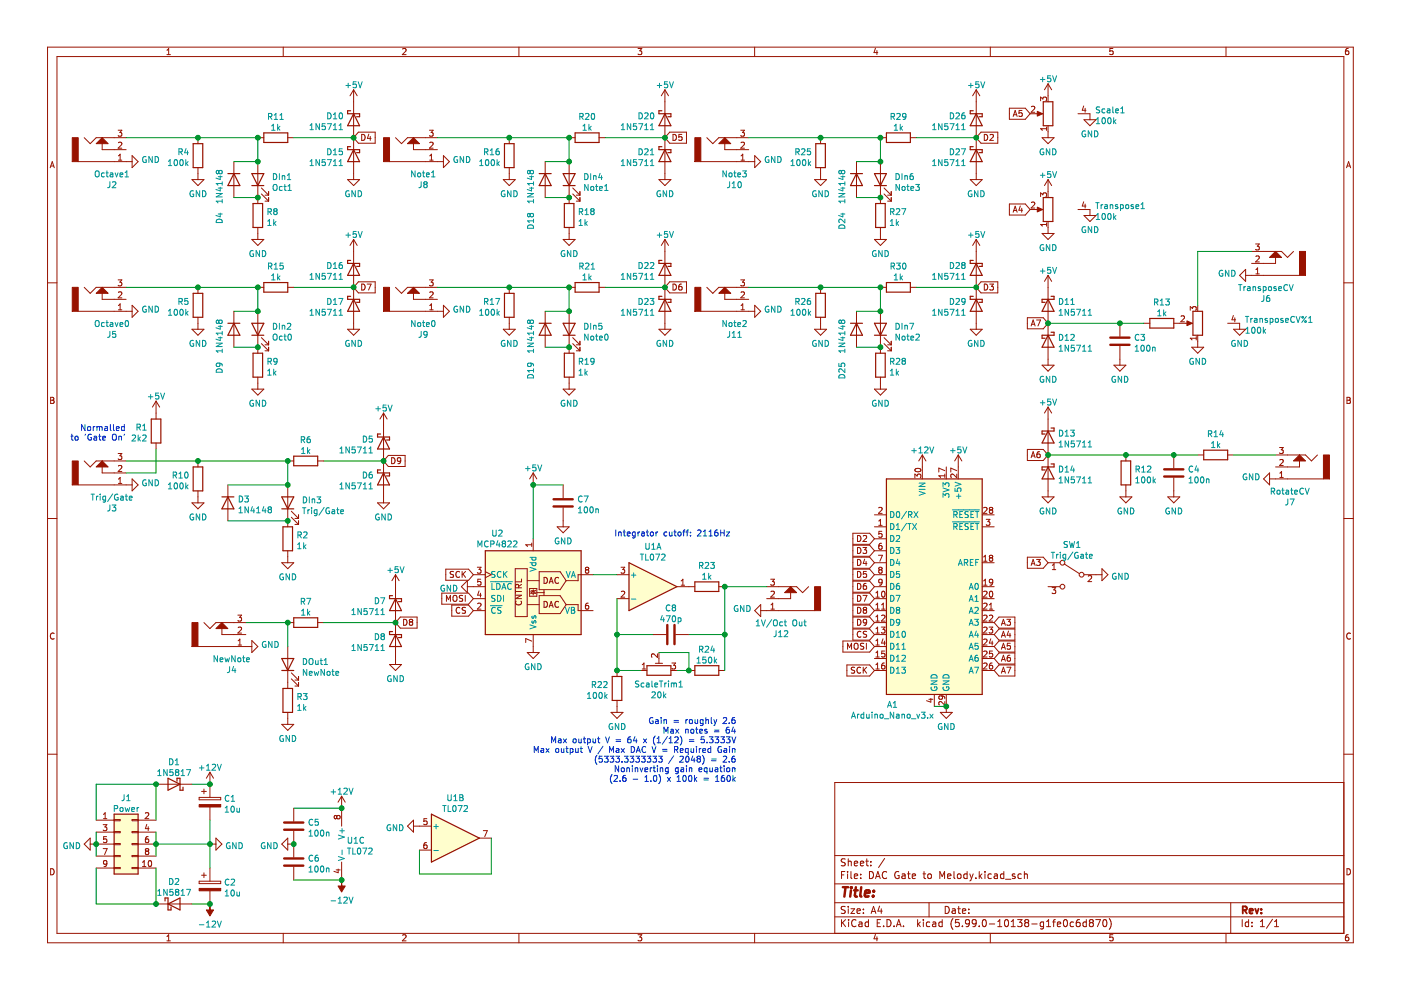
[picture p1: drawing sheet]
<svg xmlns="http://www.w3.org/2000/svg" width="297mm" height="210mm" viewBox="0 0 297 210" stroke-linecap="round" stroke-linejoin="round" font-family="sans-serif">
<path d="M.1 0h297v209.9h-297z" fill-rule="evenodd" fill="#fff" stroke="#fff" stroke-width=".21"/>
<g fill="none" stroke="#981200" stroke-width=".21">
<path d="M10.1 10h276.8v189.9h-276.8zM12.1 12h272.8v185.9h-272.8zM35.4 11.6h.7M35.4 10.7l.4-.4v1.3M60.1 10v2M75 19v19.1M75 19l.7 1.3M75 19l-.8 1.3M85.4 10.4l.5-.1 .2 .4-.8 .9h.8M110 10v2M135.3 10.3h.8l-.5 .5 .4 .1v.6l-.2 .1-.5-.1M141 19v19.1"/>
<path d="M141 19l.7 1.3M141 19l-.8 1.3M160 10v2M185.6 10.2l-.3 .9h.8M185.9 10.7v.9M207 19v19.1M207 19l.7 1.3M207 19l-.8 1.3M210 10v2M222.2 17.8v3.8M222.2 17.8l-.8 1.2M222.2 17.8l.8 1.2"/>
<path d="M236 10.3h-.7v.6l.6-.1 .1 .7-.2 .1-.5-.1M259.9 10v2M285.9 10.3h-.4l-.2 .3-.1 .7 .3 .3 .4-.1v-.7h-.4l-.3 .2M10.6 35.6l.5-1.3 .4 1.3M10.8 35.2h.6M16.6 34.3h11.4M17.9 29.2l1.2 1.3 1.3-1.3h6.3M21.7 29.2v2.5h5M25 27.6h.8l-.4 .5 .4 .1v.6l-.2 .1-.6-.1M25.1 33l.4-.3v1.3M25.1 34h.7M25.1 30.3l.5-.2 .2 .4-.8 .9h.8"/>
<path d="M28 33l1.3 1.3-1.3 1.2zM40.7 38.1h2.5l-1.2 1.2zM42 29.2v1.3M42 35.5v2.6M49.6 34.3v7.6M54.7 29.2h1.2M54.7 34.3v8.9M55.4 39.9l1.5 1.5M61 29.2h1.3M73.7 38.1h2.5l-1.2 1.2zM76 28h3.5v2.4h-3.5l-1-1.2zM76.7 28.5a.64 .64 0 0 1 .7 .6 .64 .64 0 0 1-.7 .7z"/>
<path d="M78.2 28.4l-.3 .9h.8M78.5 28.9v.9M82.6 34.3h11.4M83.9 29.2l1.2 1.3 1.3-1.3h6.3M87.7 29.2v2.5h5M91 27.6h.8l-.4 .5 .4 .1v.6l-.2 .1-.6-.1M91.1 34h.7M91.1 30.3l.5-.2 .2 .4-.8 .9h.8M91.1 33l.4-.3v1.3M94 33l1.3 1.3-1.3 1.2zM106.7 38.1h2.5l-1.2 1.2zM108 29.2v1.3"/>
<path d="M108 35.5v2.6M115.6 34.3v7.6M120.7 29.2h1.2M120.7 34.3v8.9M121.4 39.9l1.6 1.5M127 29.2h1.3M139.7 38.1h2.5l-1.2 1.2zM142 28h3.5v2.4h-3.5l-1-1.2zM142.7 28.5a.64 .64 0 0 1 .7 .6 .64 .64 0 0 1-.7 .7zM144.6 28.5h-.6l-.1 .6 .6-.1 .1 .6-.2 .2-.5-.2M148.6 34.3h11.4M149.9 29.2l1.2 1.3 1.3-1.3h6.3"/>
<path d="M153.7 29.2v2.5h5M157.1 27.6h.7l-.4 .5 .4 .1v.6l-.2 .1-.5-.1M157.1 34h.7M157.1 30.3l.5-.2 .2 .4-.7 .9h.7M157.1 33l.4-.3v1.3M160 33l1.3 1.3-1.3 1.2zM172.7 38.1h2.5l-1.2 1.2zM174 29.2v1.3M174 35.5v2.6M181.6 34.3v7.6M186.7 34.3v8.9M186.7 29.2h1.2"/>
<path d="M187.4 39.9l1.6 1.5M193 29.2h1.3M205.7 38.1h2.5l-1.2 1.2zM208 28h3.6v2.4h-3.6l-1-1.2zM208.7 28.5a.64 .64 0 0 1 .7 .6 .64 .64 0 0 1-.7 .7zM209.9 28.6l.5-.1 .2 .4-.8 .9h.8M214 22.9h3.4l1 1.2-1 1.2h-3.4zM214.8 24.7l.4-1.3 .5 1.3M214.9 24.3h.6M216.7 23.4h-.6l-.1 .6h.6l.1 .6-.2 .1-.5-.1M218.4 24.1h2.3M218.7 22.7l.5-.2 .2 .4-.8 .9h.8"/>
<path d="M220.6 21.4v-.8l.5 .4 .1-.4h.6l.1 .2-.1 .6M220.9 29.2h2.6l-1.3 1.3zM221.9 26.9v.8M221.9 27.3h-1.3l.4 .4M222.2 38.1l-.8 1.2M222.2 26.7v2.5M222.2 38.1v3.8M222.2 38.1l.8 1.2M228.6 24.1h2.5v1.3M229.8 22.5l-.3 .9h.7M229.8 25.4h2.6l-1.3 1.3zM230.1 23v.8"/>
<path d="M285.5 35.6l.4-1.3 .5 1.3M285.6 35.2h.6M10.1 60h2M25 59.3h.8l-.4 .5 .4 .1v.6l-.2 .1-.6-.1M53.4 50.8h2.5l-1.2 1.2zM54.7 48.2v2.6M55.4 41.1l1.5 1.5M56.2 42.6h.7M56.2 41.4h.7M56.9 40.6v.8M56.9 41.9v.7M75 50.8v19"/>
<path d="M75 50.8l.7 1.2M75 50.8l-.8 1.2M76 59.8h3.5v2.3h-3.5l-1-1.2zM91 59.3h.8l-.4 .5 .4 .1v.6l-.2 .1-.6-.1M119.4 50.8h2.5l-1.2 1.2zM120.7 48.2v2.6M121.4 41.1l1.6 1.5M122.2 42.6h.8M122.2 41.4h.8M123 40.6v.8M123 41.9v.7M141 50.8v19"/>
<path d="M141 50.8l.7 1.2M141 50.8l-.8 1.2M142 59.8h3.5v2.3h-3.5l-1-1.2zM157.1 59.3h.7l-.4 .5 .4 .1v.6l-.2 .1-.5-.1M185.4 50.8h2.5l-1.2 1.2zM186.7 48.2v2.6M187.4 41.1l1.6 1.5M188.2 42.6h.8M188.2 41.4h.8M189 40.6v.8M189 41.9v.7M207 50.8v19"/>
<path d="M207 50.8l.7 1.2M207 50.8l-.8 1.2M208 59.8h3.6v2.3h-3.6l-1-1.2zM214 43.3h3.4l1 1.1-1 1.2h-3.4zM214.8 45l.4-1.3 .5 1.3M214.9 44.6h.6M216.3 43.7l-.3 .9h.8M216.6 44.2v.8M218.4 44.4h2.3M218.7 43l.5-.2 .2 .4-.8 .9h.8M220.6 41.7v-.8l.5 .4 .1-.4h.6l.1 .2-.1 .6M220.9 49.5h2.6l-1.3 1.3z"/>
<path d="M221.9 47.2v.8M221.9 47.6h-1.3l.4 .4M222.2 47v2.5M222.2 58.4v19M222.2 58.4l-.8 1.3M222.2 58.4l.8 1.3M228.6 44.4h2.5v1.3M229.8 42.8l-.3 .9h.7M229.8 45.7h2.6l-1.3 1.3zM230.1 43.3v.8M262.8 58.4l1.3-1.3v2.6zM264.1 58.4h11.4"/>
<path d="M265.4 53.3h6.3l1.3 1.3 1.2-1.3M266.2 51.7h.8l-.4 .5 .3 .1v.6l-.1 .1-.6-.1M266.3 58.1h.7M266.3 57.2l.3-.4v1.3M266.3 54.4l.5-.1 .2 .3-.8 .9h.8M270.4 53.3v2.5h-5M284.9 60h2M16.6 66h11.4M17.9 60.9l1.2 1.3 1.3-1.3h6.3M21.7 60.9v2.6h5M25.1 64.8l.4-.4v1.3M25.1 62l.5-.1 .2 .3-.8 .9h.8"/>
<path d="M25.1 65.7h.7M28 64.7l1.3 1.3-1.3 1.3zM40.7 69.8h2.5l-1.2 1.3zM42 60.9v1.3M42 67.3v2.5M49.6 66v7.6M54.7 60.9h1.2M54.7 66v8.9M54.7 80v2.5M55.4 72.9l1.5 1.5M55.4 71.6l1.5 1.5M56.2 74.4h.7"/>
<path d="M56.2 73.1h.7M56.9 72.3v.8M56.9 73.6v.8M61 60.9h1.3M73.7 69.8h2.5l-1.2 1.3zM76.7 60.2a.64 .64 0 0 1 .7 .7 .64 .64 0 0 1-.7 .6zM77.8 60.2h.9l-.6 1.3M82.6 66h11.4M83.9 60.9l1.2 1.3 1.3-1.3h6.3M87.7 60.9v2.6h5M91.1 65.7h.7M91.1 64.8l.4-.4v1.3"/>
<path d="M91.1 62l.5-.1 .2 .3-.8 .9h.8M94 64.7l1.3 1.3-1.3 1.3zM106.7 69.8h2.5l-1.2 1.3zM108 60.9v1.3M108 67.3v2.5M115.6 66v7.6M120.7 60.9h1.2M120.7 66v8.9M120.7 80v2.5M121.4 72.9l1.6 1.5M121.4 71.6l1.6 1.5M122.2 74.4h.8"/>
<path d="M122.2 73.1h.8M123 72.3v.8M123 73.6v.8M127 60.9h1.3M139.7 69.8h2.5l-1.2 1.3zM142.7 60.2a.64 .64 0 0 1 .7 .7 .64 .64 0 0 1-.7 .6zM144.5 60.2l-.4 .1-.1 .2-.1 .8 .2 .2 .5-.1-.1-.6-.4-.1-.2 .3M148.6 66h11.4M149.9 60.9l1.2 1.3 1.3-1.3h6.3M153.7 60.9v2.6h5M157.1 65.7h.7M157.1 62l.5-.1 .2 .3-.7 .9h.7"/>
<path d="M157.1 64.8l.4-.4v1.3M160 64.7l1.3 1.3-1.3 1.3zM172.7 69.8h2.5l-1.2 1.3zM174 60.9v1.3M174 67.3v2.5M181.6 66v7.6M186.7 66v8.9M186.7 80v2.5M186.7 60.9h1.2M187.4 72.9l1.6 1.5M187.4 71.6l1.6 1.5M188.2 74.4h.8"/>
<path d="M188.2 73.1h.8M189 72.3v.8M189 73.6v.8M193 60.9h1.3M205.7 69.8h2.5l-1.2 1.3zM208.7 60.2a.64 .64 0 0 1 .7 .7 .64 .64 0 0 1-.7 .6zM209.8 60.2h.8l-.4 .5 .4 .1v.6l-.2 .1-.6-.1M217.8 67.4h3.4l1 1.1-1 1.2h-3.4zM218.6 69.1l.4-1.3 .5 1.3M218.7 68.8h.6M219.8 67.8h.8l-.5 1.3M220.9 77.4h2.6l-1.3 1.3z"/>
<path d="M236.2 77.4h2.5l-1.3 1.3zM237.4 68.5v2.8M237.4 73.4v4M242.5 68.5h1.3M248.9 68.5h3.5M250.4 67.1l.5-.1 .2 .3-.8 .9h.8M252.4 65.8v-.8l.4 .4 .2-.3h.5l.1 .1-.1 .6M252.7 73.6h2.5l-1.3 1.3zM253.6 71.4v.7M253.6 71.7h-1.2l.3 .4M253.9 64.7v1.3M253.9 71.1v2.5"/>
<path d="M260.3 68.5h2.5v1.3M261.5 66.9l-.3 .9h.8M261.6 69.8h2.5l-1.3 1.3zM261.8 67.4v.8M10.7 84.2h.5l.2 .3-.2 .4 .2 .1 .1 .3-.3 .2h-.5zM10.7 84.9h.5M17.9 97.7l1.2 1.3 1.3-1.3h6.3M21.7 97.7v2.6h5M25 96.2h.8l-.4 .4 .4 .2v.5l-.2 .1-.6-.1M25.1 98.8l.5-.1 .2 .4-.8 .9h.8M33.1 85v3.8M33.1 93.9v1.3"/>
<path d="M33.1 85l.7 1.3M33.1 85l-.8 1.3M42 97.7v1.3M53.4 82.5h2.5l-1.2 1.3zM61 97.7h1.3M67.4 97.7h1.2M81.3 87.6v19M81.3 87.6l.8 1.2M81.3 87.6l-.7 1.2M82.3 96.6h3.6v2.3h-3.6l-1-1.2zM83 97a.64 .64 0 0 1 .8 .7 .64 .64 0 0 1-.8 .6zM85 97.6l-.3 .2h-.3l-.1-.6 .4-.2 .3 .3-.1 .7-.2 .2-.3 .1"/>
<path d="M119.4 82.5h2.5l-1.2 1.3zM185.4 82.5h2.5l-1.2 1.3zM194.1 99.4a.61 .61 0 0 1 .7-.2 .61 .61 0 0 1 .4 .7 .75 .75 0 0 1-1.2-.3zM195.6 96.5v5M195.6 96.5l-.8 1.2M195.6 96.5l.7 1.2M200.3 99.8l-1.3-.6v.9M200.6 99v2.5M202.9 99.8l-1.3-.6v.9M203.2 96.5v5M203.2 96.5l-.8 1.2M203.2 96.5l.7 1.2"/>
<path d="M217.8 95.3h3.4l1 1.2-1 1.1h-3.4zM218.6 97l.4-1.2 .5 1.2M218.7 96.7h.6M220.4 95.8h-.3l-.2 .3-.1 .7 .3 .2 .4-.1-.1-.6h-.3l-.3 .2M222.2 86.3v19.1M222.2 86.3l-.8 1.3M222.2 86.3l.8 1.3M238.7 96.5v1.2M248.9 96.5v2.8M253.9 96.5h1.3M260.3 96.5h1.3M270.4 96.5h6.4l1.3 1.2 1.2-1.2"/>
<path d="M271.3 94.9h.8l-.4 .5 .3 .1v.5l-.2 .2-.5-.2M271.3 97.5l.5-.1 .3 .4-.8 .9h.8M275.5 96.5v2.5h-5.1M285.6 84.2h.4l.3 .3-.3 .4 .3 .1v.3l-.2 .2h-.5zM285.6 84.9h.4M10.1 109.9h2M16.6 102.8h11.4M25.1 101.6l.4-.4v1.3M25.1 102.5h.7M28 101.5l1.3 1.3-1.3 1.3zM40.7 106.6h2.5l-1.2 1.3zM42 104.1v2.5"/>
<path d="M48.3 102.8v7.6M59.7 119.3h2.6l-1.3 1.3zM61 102.8v8.9M61 116.8v2.5M61.8 109.7l1.5 1.5M61.8 108.4l1.5 1.5M62.5 109.9h.8M62.5 111.2h.8M63.3 109.2v.7M63.3 110.4v.8M80 106.6h2.6l-1.3 1.3zM112.7 115.5h-1.2l.3 .4"/>
<path d="M112.7 115.1v.8M113.1 100.3v2.5M113.1 114.2v2.6M113.1 100.3l-.8 1.2M113.1 100.3l.7 1.2M118.1 111.7h2.6l-1.3 1.3zM119.4 102.8v2.8M119.4 107.6v4.1M180.8 118.1h3.6l1 1.2-1 1.2h-3.6zM180.8 113.1h3.6l1 1.1-1 1.2h-3.6zM180.8 115.6h3.6l1 1.2-1 1.1h-3.6zM181.8 113.5a.64 .64 0 0 1 .7 .7 .64 .64 0 0 1-.7 .6z"/>
<path d="M181.8 118.6a.64 .64 0 0 1 .7 .7 .64 .64 0 0 1-.7 .6zM181.8 116.1a.64 .64 0 0 1 .7 .6 .64 .64 0 0 1-.7 .6zM183 116.1h.7l-.4 .5 .4 .1v.5l-.2 .1-.5-.1M183 113.7l.5-.2 .2 .4-.7 .9h.7M183.3 118.6l-.3 .9h.8M183.6 119v.9M185.4 111.7h2.5M185.4 119.3h2.5M185.4 109.2h2.5M185.4 114.2h2.5M185.4 116.8h2.5M186.2 117.7h.9l-.6 1.3"/>
<path d="M186.3 107.7l.5-.1 .2 .3-.8 .9h.8M186.3 110.5l.4-.4v1.3M186.3 111.4h.7M186.9 115.2l-.4 .1-.1 .2-.1 .7 .2 .3 .5-.2-.1-.6h-.4l-.2 .2M187 112.7h-.6l-.1 .6 .6-.1 .1 .6-.2 .1-.5-.1M194 101.3v-.8l.5 .4 .1-.3h.5l.1 .2-.1 .5M200.3 100.5v.7M200.3 100.9h-1.3l.4 .3M202.9 100.5v.8l-1-.8-.3 .3 .1 .4M208.2 111.7h2.6M208.2 119.3h2.6M208.2 109.2h2.6"/>
<path d="M208.5 118.1l.4-.4v1.3M208.5 119h.8M208.5 107.7l.5-.1 .3 .3-.8 .9h.8M209.1 110.1h.8l-.4 .5 .3 .1v.6l-.2 .1-.5-.1M210 118.3l-.2 .2v.4l.2 .1h.2l.3-.2-.1-.4-.2-.1M210 118.3l-.2-.3 .2-.3h.2l.3 .3-.3 .3M210 108.1l-.2-.2 .2-.3h.2l.3 .2-.3 .3M210 108.1l-.2 .3v.3l.2 .1h.2l.3-.2-.1-.4-.2-.1M210 118.3h.2M210 108.1h.2M217.8 118.1h3.4l1 1.2-1 1.2h-3.4zM218.6 119.9l.4-1.3 .5 1.3"/>
<path d="M218.7 119.5h.6M219.8 118.6h.8l-.5 .5 .4 .1v.6l-.2 .1-.5-.1M220.9 105.4h2.6l-1.3 1.2zM222.2 119.3h2.5M223.1 119.9l.4-.4v1.3M225.6 119.6l3.2 2M237.4 105.4h2.6l-1.3 1.2zM238.7 102.8v2.6M247.6 105.4h2.5l-1.2 1.2zM248.9 101.3v4.1M269.2 101.5h11.4M269.2 100.3v2.5l-1.3-1.3z"/>
<path d="M271.3 100.3l.4-.3v1.2M271.3 101.2h.8M284.9 109.9h2M11.5 134.3a.58 .58 0 0 0-.8 .6 .58 .58 0 0 0 .8 .5M42 137.1h11.4M43.2 132l1.3 1.3 1.3-1.3h6.3M47 132v2.5h5.1M50.4 130.4h.8l-.4 .5 .4 .1v.6l-.2 .1-.6-.1M50.5 133.1l.5-.1 .2 .3-.8 .9h.8M50.5 136.8h.7M50.5 135.9l.4-.4v1.3M53.4 135.8l1.3 1.3-1.3 1.3z"/>
<path d="M61 137.1v8.9M61 132h1.3M67.4 132h1.2M83.9 121.9l.7 1.2M83.9 121.9v19M83.9 121.9l-.8 1.2M84.9 130.8h3.5v2.4h-3.5l-1-1.2zM85.6 131.3a.64 .64 0 0 1 .7 .6 .64 .64 0 0 1-.7 .7zM87 131.9l-.2-.3 .2-.3h.3l.2 .3-.2 .3M87 131.9l-.2 .2v.4l.2 .1h.3l.2-.3-.1-.3-.1-.1M87 131.9h.3M93.7 125.8h5.6l1.1 1.1-1.1 1.2h-5.6z"/>
<path d="M94.5 120.7h4.8l1.1 1.2-1.1 1.1h-4.8zM94.7 127.5v-1.3l.4 .9 .4-.9v1.3M95.8 128.3h3.5l1.1 1.2-1.1 1.1h-3.5zM96.1 126.4l.2-.2a.43 .43 0 0 1 .6 .5v.4a.42 .42 0 0 1-.4 .4 .42 .42 0 0 1-.5-.4zM96.2 121.2h-.5l-.3 .2 .2 .3 .5 .2v.4l-.7 .1M97.4 121.3a.56 .56 0 0 0-.8 .5 .56 .56 0 0 0 .8 .5M97.5 128.9a.56 .56 0 0 0-.8 .5 .56 .56 0 0 0 .8 .5M98 121.2v1.2M98.1 126.3l-.7 .1v.3l.6 .3 .1 .3-.2 .2-.5-.1M98.2 121.7l.5 .7M98.6 126.2v1.3M98.7 128.8h-.5l-.2 .2 .1 .3 .5 .3v.3l-.6 .1"/>
<path d="M98.7 121.2l-.7 .7M99.1 124.4h3.8M99.1 123.1v2.6l-1.3-1.3zM100.4 126.9h2.5M100.4 121.9h2.5M100.4 129.5h2.5M101.2 120.3h.8l-.4 .5 .3 .1v.5l-.2 .1-.5-.1M101.3 128l.4-.1 .3 .3-.8 1h.8M101.6 125.3l-.3 .9h.8M101.9 125.8v.8M101.9 122.8h-.6v.6h.6v.6l-.2 .1-.4-.1M102.9 121.2l1.3 .7-1.3 .6"/>
<path d="M109.2 120.6h2.6v10.1h-2.6zM109.3 126.2h1.3l-1.3 .7h1.3M109.3 125.1v.7M109.3 125.4h1.3M109.4 127.5a.56 .56 0 0 0 .5 .8 .56 .56 0 0 0 .6-.8M110 124.6l-.1-.6h-.5l-.1 .6h1.3M110.6 122.8v.6h-1.3M110.6 123.9l-.6 .4M111.8 128.2h2.5M111.8 123.1h2.5M111.8 138.4h2.5l-1.2 1.2zM112.3 124.8h1.5v1.6h-1.5z"/>
<path d="M112.7 135.9l-1.2-.5v.8M113.1 125v1.2M113.1 134.5v3.9M113.1 125.3l.5 .5h-1.1zM113.6 125.2l-1.1 .2M113.8 125.7h1.5M114.3 126.3h4.5l1.2 1.9-1.2 1.9h-4.5zM114.3 121.2h4.5l1.2 1.9-1.2 1.9h-4.5zM115.3 125.2v1.1M115.3 122.4a.64 .64 0 0 1 .8 .7 .64 .64 0 0 1-.8 .6zM115.3 127.5a.64 .64 0 0 1 .8 .6 .64 .64 0 0 1-.8 .7zM116.4 128.8l.5-1.3 .4 1.3"/>
<path d="M116.4 123.7l.5-1.3 .4 1.3M116.6 123.3h.6M116.6 128.4h.6M118.4 127.6a.56 .56 0 0 0-.8 .5 .56 .56 0 0 0 .8 .6M118.4 122.5a.56 .56 0 0 0-.8 .6 .56 .56 0 0 0 .8 .5M120 128.2h2.6v1.3h3.1M124.4 120.8l-.3-.2 .3-.3h.3l.1 .2-.2 .3M124.4 120.8l-.3 .3v.2l.3 .2h.3l.1-.2v-.2l-.2-.3M124.4 120.8h.2M124.7 127.9h-.3l-.2 .3-.1 .7 .3 .3 .4-.2-.1-.6h-.3l-.3 .2M125.7 121.9h-3.1v1.2h-2.6M130.8 126.9h2.6"/>
<path d="M130.8 121.9h2.6M131.7 120.3h.8l-.5 .5 .4 .1v.5l-.2 .1-.5-.1M131.7 125.5l.5-.2 .3 .4-.8 .9h.8M138.4 134.5h2.8M139.4 138.6v.8l-.9-.8-.4 .3 .1 .4M139.7 138.4v2.2M143.3 134.5h2.8M143.5 124.4h3.8M144.4 124.1h.7M144.4 123.2l.4-.4v1.3M152.4 124.4h1.3M161.3 129.5h11.4"/>
<path d="M161.3 128.2v2.5l-1.3-1.2zM162.6 124.4h6.3l1.3 1.3 1.2-1.3M163.4 122.8h.8l-.4 .5 .3 .1v.6l-.2 .1-.5-.1M163.5 125.5l.4-.2 .3 .4-.8 .9h.8M163.5 129.2h.7M163.5 128.2l.3-.3v1.3M167.6 124.4v2.5h-5M178.7 135.9h5.7l1 1.2-1 1.2h-5.7zM179.7 137.7v-1.3l.4 .9 .4-.9v1.3M180.8 128.3h3.6l1 1.2-1 1.1h-3.6zM180.8 125.8h3.6l1 1.1-1 1.2h-3.6zM180.8 120.7h3.6l1 1.2-1 1.1h-3.6z"/>
<path d="M180.8 123.2h3.6l1 1.2-1 1.2h-3.6zM180.8 130.8h3.6l1 1.2-1 1.2h-3.6zM180.8 133.4h3.6l1 1.1-1 1.2h-3.6zM181.1 136.6l.3-.2a.43 .43 0 0 1 .5 .4v.4a.42 .42 0 0 1-.4 .5 .42 .42 0 0 1-.4-.5zM181.8 126.2a.64 .64 0 0 1 .7 .7 .64 .64 0 0 1-.7 .6zM181.8 128.8a.64 .64 0 0 1 .7 .6 .64 .64 0 0 1-.7 .6zM181.8 121.2a.64 .64 0 0 1 .7 .6 .64 .64 0 0 1-.7 .6zM181.8 123.7a.64 .64 0 0 1 .7 .6 .64 .64 0 0 1-.7 .7zM181.8 131.3a.64 .64 0 0 1 .7 .6 .64 .64 0 0 1-.7 .7zM182.5 134a.56 .56 0 0 0-.8 .5 .56 .56 0 0 0 .8 .5M183 126.2h.8l-.5 1.3M183.1 136.4l-.6 .1v.4l.5 .2 .1 .3-.2 .3-.5-.1"/>
<path d="M183.3 129.3l-.3-.2 .3-.3h.2l.2 .2-.2 .3M183.3 129.3l-.3 .3v.2l.3 .2h.2l.2-.2v-.4l-.2-.1M183.3 129.3h.2M183.6 123.7l-.3 .1-.2 .2-.1 .7 .3 .3 .4-.2-.1-.6h-.3l-.3 .2M183.7 121.2h-.6l-.1 .6 .6-.1 .1 .6-.2 .1-.5-.1M183.7 136.4v1.3M183.7 131.9l-.2 .2-.4-.1v-.6l.4-.1 .2 .3v.7l-.2 .2-.4 .1M183.7 133.9l-.4-.1-.3 .3 .1 .3 .6 .2v.4l-.7 .1M185.4 124.4h2.5M185.4 126.9h2.5M185.4 121.9h2.5M185.4 129.5h2.5"/>
<path d="M185.4 134.5h2.5M185.4 132h2.5M185.4 137.1h2.5M185.4 139.6h2.5M185.7 134.2h.7M185.7 126.6h.7M185.7 129.2h.7M185.7 136.8h.7M185.7 131.7h.7M185.7 125.7l.4-.4v1.3M185.7 128.2l.4-.3v1.3M185.7 130.8l.4-.4v1.3"/>
<path d="M185.7 133.3l.4-.3v1.2M185.7 135.9l.4-.4v1.3M185.7 138.4l.4-.4v1.3M185.7 139.3h.7M186.5 120.8l-.2-.2 .2-.3h.4l.1 .2-.2 .3M186.5 120.8l-.2 .3v.2l.2 .2h.4l.1-.2v-.2l-.2-.3M186.5 120.8h.3M186.9 133h.7l-.4 .4 .4 .2v.5l-.2 .1-.5-.1M186.9 130.5l.5-.1 .2 .4-.7 .9h.7M186.9 129.2h.7M186.9 128.2l.4-.3v1.3M187 123.4l-.2 .2-.4-.1v-.6l.4-.1 .2 .2v.8l-.2 .2-.4 .1"/>
<path d="M187 125.5l.2-.2a.68 .68 0 0 1 .5 .7 .68 .68 0 0 1-.5 .6l-.3-.5zM187.2 135.4l-.3 .9h.8M187.5 135.9v.9M187.6 138h-.6l-.1 .6h.6l.1 .6-.2 .1-.5-.1M208.2 124.4h2.6M208.2 126.9h2.6M208.2 129.5h2.6M208.2 134.5h2.6M208.2 132h2.6M208.2 137.1h2.6M208.2 139.6h2.6M208.5 133.1l.5-.1 .3 .3-.8 .9h.8"/>
<path d="M208.5 124.1h.8M208.5 125.5l.5-.2 .3 .4-.8 .9h.8M208.5 128l.5-.1 .3 .3-.8 1h.8M208.5 135.6l.5-.1 .3 .4-.8 .9h.8M208.5 130.5l.5-.1 .3 .4-.8 .9h.8M208.5 138.2l.5-.2 .3 .4-.8 .9h.8M208.5 123.2l.4-.4v1.3M209.7 133h.8l-.4 .4 .3 .2v.5l-.2 .1-.5-.1M209.8 129.2h.7M209.8 130.5l.4-.1 .3 .4-.8 .9h.8M209.8 128.2l.3-.3v1.3M209.9 125.5l.2-.2a.68 .68 0 0 1 .4 .7 .68 .68 0 0 1-.4 .6l-.3-.5z"/>
<path d="M210.1 135.4l-.3 .9h.7M210.4 135.9v.9M210.4 138h-.6v.6h.6v.6l-.2 .1-.4-.1M210.5 123.4l-.3 .2-.3-.1-.1-.6 .4-.1 .3 .2-.1 .8-.2 .2-.3 .1M211.8 130.8h3.4v2.4h-3.4l-1-1.2zM211.8 133.4h3.4v2.3h-3.4l-1-1.2zM211.8 135.9h3.4v2.4h-3.4l-1-1.2zM211.8 138.4h3.4v2.4h-3.4l-1-1.2zM212.3 132.6l.4-1.3 .5 1.3M212.3 137.7l.4-1.3 .5 1.3M212.3 135.1l.4-1.3 .5 1.3M212.4 132.2h.6"/>
<path d="M212.4 139.8h.6M212.4 137.3h.6M212.4 134.8h.6M213.5 131.3h.8l-.5 .5 .4 .1v.6l-.2 .1-.5-.1M213.8 133.8l-.3 .9h.8M214.1 138.9l-.3 .1-.2 .2-.1 .8 .3 .2 .4-.1-.1-.6-.3-.1-.3 .3M214.1 134.3v.8M214.2 136.4h-.6l-.1 .6 .6-.1 .1 .6-.2 .2-.5-.2M222.2 124.4h2.5M223.1 124.6h.7l-.4 .5 .4 .1v.5l-.2 .2-.5-.2M223.1 120.8h.7M229.8 121.9h3.8"/>
<path d="M230.7 122.2l.5-.2 .3 .4-.8 .9h.8M233.6 120.6l1.3 1.3-1.3 1.2zM286.3 134.3a.58 .58 0 0 0-.8 .6 .58 .58 0 0 0 .8 .5M10.1 159.9h2M59.7 153.6h2.6l-1.3 1.3zM61 151v2.6M61.8 143.9l1.5 1.6M61.8 142.7l1.5 1.5M62.5 145.5h.8M62.5 144.2h.8M63.3 143.4v.8M63.3 144.7v.8"/>
<path d="M82.6 140.9h2.5l-1.2 1.3zM129.6 151h2.5l-1.3 1.3zM130.8 142.2v1.2M130.8 148.5v2.5M135.9 142.2h1.3M136.2 141.8h.7M136.2 140.9l.3-.3v1.2M138.9 140.6h1.6M142.2 142.2h1.3M142.5 140.6h.7l-.4 .5 .4 .1v.5l-.2 .1-.5-.1M146.1 142.2h1.2M152.4 142.2h1.3"/>
<path d="M179.6 141h4.8l1 1.2-1 1.1h-4.8zM181.2 141.5h-.5l-.2 .2 .1 .3 .5 .3v.3l-.6 .1M182.5 141.6a.56 .56 0 0 0-.8 .5 .56 .56 0 0 0 .8 .5M183 141.5v1.2M183.2 142l.5 .7M183.7 141.5l-.7 .7M185.4 142.2h2.5M185.7 141.8h.7M185.7 140.9l.4-.3v1.2M187.5 140.6h-.3l-.2 .3-.1 .7 .3 .2 .4-.1-.1-.6h-.3l-.3 .2M196.9 148.3h.9M197.4 148.1v.8l-1-.3"/>
<path d="M198.1 147.2v2.6M199.4 151h2.5l-1.3 1.3zM199.6 147.5l.2 .3v.3l-.6 .1-.2-.4 .3-.3 .7 .1 .3 .2v.3M200.3 148.7v.8l-.9-.8-.4 .3 .2 .5M200.6 147.2v3.8M208.2 142.2h2.6M208.5 140.7l.5-.1 .3 .3-.8 .9h.8M210.4 140.6h-.4l-.2 .3v.7l.2 .2 .4-.1v-.6h-.4l-.2 .2M211.8 141h3.4v2.3h-3.4l-1-1.1zM212.3 140.2l.4-1.3 .5 1.3M212.3 142.7l.4-1.2 .5 1.2M212.4 142.4h.6"/>
<path d="M213.5 141.5h.8l-.5 1.2M284.9 159.9h2M19.1 179h5.1M19.1 177.7v2.5l-1.2-1.2zM20.4 173.9h3.8M20.4 176.4h3.8M21.9 174.8h.8l-.5 .5 .4 .2v.5l-.2 .1-.5-.1M21.9 179.9h.8l-.5 1.3M21.9 173.6h.8M21.9 172.7l.4-.4v1.3M22.6 177.4h-.6l-.1 .6 .6-.1 .1 .6-.2 .2-.5-.2M24.2 173.8h1.3v.2h-1.3z"/>
<path d="M24.2 176.3h1.3v.3h-1.3zM24.2 178.8h1.3v.3h-1.3zM28 178.8h1.3v.3h-1.3zM28 176.3h1.3v.3h-1.3zM28 173.8h1.3v.2h-1.3zM29.3 179h3.8M29.3 173.9h3.8M29.3 176.4h3.8M30.8 172.4l.5-.1 .2 .4-.7 .9h.7M31.1 174.8l-.3 .9h.8M31.4 175.3v.8M31.4 177.4h-.3l-.2 .3-.1 .7 .3 .3 .4-.2-.1-.6h-.3l-.3 .2"/>
<path d="M33.1 166.3h7.6M42.2 169.1h4.6v.5h-4.6zM42.7 167.8h1M43.2 167.3v1M44.5 163.7v5.4M44.5 171.1v2.8M44.5 179h1.3M44.5 163.7l-.8 1.3M44.5 163.7l.8 1.3M45.8 177.7l1.2 1.3-1.2 1.2zM59.7 179l1.3-1.3v2.5zM61 179h1.3"/>
<path d="M62.3 171.4v2.7M62.3 176.2v5.6M71.4 173.1l-.2-.2-.3 .2v.4l.2 .1 .3-.2M71.4 173.1l.2-.2h.3l.2 .2v.4l-.2 .1h-.3l-.2-.2M71.4 173.1v.3M72.4 168.8v6.4M72.4 168.8l-.7 1.3M72.4 168.8l.8 1.3M87.7 175.2h3.8M87.7 173.9v2.5l-1.3-1.2zM90.4 178.7h-.3l-.2 .3-.1 .7 .3 .2 .4-.1-.1-.6-.3-.1-.3 .3M90.5 173.6h-.6l-.1 .6 .6-.1 .1 .6-.2 .1-.5-.1"/>
<path d="M101.6 177.7h2.6M102.5 176.1h.8l-.5 1.3M284.9 165.9h-107.9v32M10.7 184.2a.66 .66 0 0 1 .8 .6 .66 .66 0 0 1-.8 .7zM20.4 184h3.8M20.4 181.5h3.8M22.7 183l-.3 .2h-.3l-.1-.6 .4-.1 .3 .2-.1 .7-.2 .3h-.3M24.2 183.9h1.3v.3h-1.3zM24.2 181.4h1.3v.2h-1.3zM28 183.9h1.3v.3h-1.3zM28 181.4h1.3v.2h-1.3zM29.3 184h3.8"/>
<path d="M29.3 181.5h3.8M30.2 183.7h.7M30.2 182.8l.4-.3v1.2M31.1 180.5l-.3-.3 .3-.3h.2l.2 .3-.2 .3M31.1 180.5l-.3 .2v.3l.3 .2h.2l.2-.2v-.3l-.2-.2M31.1 180.5h.2M31.5 182.6l.2-.1a.68 .68 0 0 1 .5 .6 .68 .68 0 0 1-.5 .6l-.3-.5zM33.1 191.7h7.6M35.4 198.6l.4-.4v1.3M35.4 199.5h.7M42.2 186.8h4.6v.5h-4.6zM42.7 185.6h1"/>
<path d="M43.2 185.1v1M44.5 184v2.8M44.5 188.9v2.8M60.1 197.9v2M62.3 183.8v2.8M71.3 184.4h.8M71.7 184.3v.7l-.9-.3M72.4 182.8v3.8M85.4 198.3l.5-.1 .2 .4-.8 .9h.8M88.9 180.2h2.6M110 197.9v2M135.3 198.2h.8l-.5 .5 .4 .1v.6l-.2 .1-.5-.1"/>
<path d="M160 197.9v2M177 194.4h107.9M177 191.4h107.9M177 187.4h107.9M177 181.4h107.9M178.4 195v1.5M178.4 185.5h.5M178.6 195.6l.7 .9M179.1 184.8h-.7v1.5M179.2 192.2h-.6l-.2 .1v.4l.7 .3 .1 .4-.3 .3-.6-.1M179.2 182.2l-.6-.1-.2 .1v.5l.7 .2 .1 .4-.3 .3-.6-.1M179.3 195l-.9 .8"/>
<path d="M179.7 184.8v.1M179.7 185.3v1M179.8 182.1v1.5M179.8 192.2v.1M179.8 192.7v1M179.8 182.7l.3-.1 .3 .1 .1 .9M179.9 195v.1M179.9 195.5v1M180.4 192.7h.8l-.8 1h.8M180.4 184.8v1.3l.2 .2M181.1 185.8l.7-.2v-.2l-.5-.1-.2 .2 .1 .7h.6M181.1 183.1l.7-.2v-.2l-.5-.1-.2 .2 .1 .7h.6"/>
<path d="M181.5 195.1a.71 .71 0 0 0-1 .5 .71 .71 0 0 0 .7 .9l.3-.2M181.7 193.2l.7-.2-.1-.3h-.4l-.2 .2 .1 .7h.5M182.1 195.5h.6l.1 1M182.4 183.1l.7-.2v-.2l-.5-.1-.2 .2 .1 .7h.6M182.5 186.1v.2M182.5 185.4v.1M182.8 195.8l-.5 .1-.2 .2 .2 .4 .5-.1M183.1 192.7v.2M183.1 193.5v.2M183.6 182.6h.5M183.8 182.1v1.3l.3 .2M184.1 195.5h-.4l-.3 .3 .2 .6h.5"/>
<path d="M184.1 195v1.5M184.3 184.8a.76 .76 0 0 1 .9 .7 .76 .76 0 0 1-.9 .8zM184.6 183.4v.2M184.6 182.7v.1M184.7 193.7l.5-1.5 .5 1.5M184.8 193.2h.8M185.6 198.1l-.3 .9h.8M185.6 186.3l.5-1.5 .5 1.5M185.8 185.9h.7M185.9 198.6v.9M186 195.7h.5M186.5 192.1l-.4 1.1h1"/>
<path d="M186.7 195h-.7v1.5h.7M186.8 192.7v1M187.3 196.3v.2M187.6 182l-1.3 1.9M188 184.9a.71 .71 0 0 0-1 .5 .71 .71 0 0 0 .7 .9l.3-.2M188.1 195a.76 .76 0 0 1 .8 .7 .76 .76 0 0 1-.8 .8zM189.6 196.3v.2M190.1 196.5l.5-1.5 .5 1.5M190.2 196h.7M190.6 184.9a.7 .7 0 0 0-.9 .6 .7 .7 0 0 0 .9 .7v-.6h-.3M191.3 185.4h.5l.1 .9M191.6 196.3v.2"/>
<path d="M191.9 185.6l-.5 .1-.2 .2 .2 .4 .5-.1M192.4 185.3h.6M192.6 184.8v1.3l.4 .2M193.4 185.8l.7-.2v-.2l-.5-.1-.2 .2 .1 .7h.6M194.6 195v1.5M194.7 195.9l.4 .6M195.1 195.5l-.5 .5M195.7 185.3h.6M195.8 195v.1M195.8 195.5v1M195.9 184.8v1.3l.4 .2M196.8 185.4l.2-.1 .4 .1 .1 .6-.2 .2-.3 .1-.2-.2z"/>
<path d="M197 191.4v3M197.1 195.5h-.4l-.3 .3 .2 .6h.5M197.8 195.5h.5l.1 1M198.4 195.8l-.5 .1-.2 .2 .2 .4 .5-.1M199.3 186.3v-1.5l.5 1.1 .5-1.1v1.5M199.8 195.5h-.5l-.2 .3 .1 .6h.6M199.8 195v1.5M200.4 192.2a.76 .76 0 0 1 .9 .7 .76 .76 0 0 1-.9 .8zM200.9 185.8l.7-.2-.1-.2-.4-.1-.2 .2 .1 .7h.5M201.9 192.7h.6v1M202 194.8a1.72 1.72 0 0 0 0 2.2M202.3 184.8v1.3l.2 .2"/>
<path d="M202.5 193l-.5 .1-.2 .2 .2 .4 .5-.1M203 192.7h.6M203.1 185.4l.4-.1 .3 .3v.4l-.3 .3-.4-.1-.1-.2zM203.3 192.2v1.3l.3 .2M203.3 195h-.7l-.1 .7 .3-.2 .5 .1 .1 .2-.1 .5-.2 .2-.6-.2M204 193.2l.8-.2-.1-.3h-.4l-.3 .2 .1 .7h.6M204 196.3v.2M205 185.4l-.4-.1-.3 .3 .2 .6h.5M205 184.8v1.5M205.4 193.5v.2M205.4 192.7v.2M205.5 195.6l-.2 .3-.5-.1-.1-.2v-.3l.3-.3h.3l.2 .3a1 1 0 0 1-.4 1.2h-.3"/>
<path d="M205.6 185.3l.4 1M206 186.3l-.4 .5M206.3 185.3l-.3 1M206.9 186.1v.2M207 195.6l-.3 .3-.4-.1-.2-.2v-.3l.3-.3h.3l.3 .3a1 1 0 0 1-.5 1.2h-.2M207.6 196.3v.2M207.6 184.8v1.5M207.8 185.7l.4 .6M208.2 185.3l-.6 .6M208.4 195.1l.2-.1a.8 .8 0 0 1 .5 .7 .8 .8 0 0 1-.5 .8l-.3-.6zM208.8 184.8v.1M208.8 185.3v1"/>
<path d="M209.8 195.9h1.1M210 197.9v2M210.2 185.4l-.4-.1-.3 .3 .1 .6h.6M210.8 185.4h.6l.1 .9M211.5 185.6l-.5 .1-.2 .2 .2 .4 .5-.1M211.5 196.5h.9M211.5 195.4l.5-.4v1.5M212.8 185.4l-.4-.1-.3 .3 .2 .6h.5M212.8 184.8v1.5M213.1 195.1l.2-.1a.8 .8 0 0 1 .5 .7 .8 .8 0 0 1-.5 .8l-.3-.6zM213.2 186.4h1.1M214.4 196.5h.9"/>
<path d="M214.4 195.4l.4-.4v1.5M215.2 185.4l-.4-.1-.2 .2 .1 .2 .5 .2v.3h-.6M215.8 195h.9l-.5 .5 .4 .2v.6l-.2 .2-.6-.2M216.5 185.4l-.4-.1-.3 .3 .2 .6h.5M217.2 185.4l.2-.1 .4 .1v.9M217.2 184.8v1.5M217.5 195.6l-.2 .3v.3l.2 .3h.3l.3-.3-.1-.4-.2-.2M217.5 195.6l-.2-.3 .2-.3h.3l.3 .3-.3 .3M217.5 195.6h.3M218.8 195.9h1.1M221.3 195.5h-.5l-.3 .3 .2 .6h.6M221.3 195.5v1.2l-.3 .3-.4-.1"/>
<path d="M221.9 196.5h.9M221.9 195.4l.4-.4v1.5M223.2 195.5h.6M223.8 195l-.4 .2v1.3M224.2 196l.7-.2-.1-.3h-.4l-.2 .2 .1 .7h.5M225.6 195.1l.2-.1a.8 .8 0 0 1 .5 .7 .8 .8 0 0 1-.5 .8l-.3-.6zM227.6 195.5h-.4l-.3 .3 .1 .6h.6M228.9 195h-.4a1.01 1.01 0 0 0 0 1.5l.5-.2v-.5l-.3-.3-.4 .1-.1 .2M230.3 195.5h-.4l-.3 .3 .1 .6h.6M230.3 195v1.5M231.2 195.6l-.2 .3v.4l.2 .2 .5-.1 .1-.2v-.3l-.3-.3M231.2 195.6l-.2-.3 .2-.3h.3l.3 .3-.3 .3"/>
<path d="M231.2 195.6h.3M232.3 195h1l-.6 1.5M234 195.1l.2-.1a.8 .8 0 0 1 .5 .7 .8 .8 0 0 1-.5 .8l-.4-.6zM235.2 194.8a1.72 1.72 0 0 1 0 2.2M236 198.2h-.7v.6l.6-.1 .1 .7-.2 .1-.5-.1M259.9 197.9v2M260.9 191.4v6.5M263.4 195v1.5M264.7 195.5h-.4l-.3 .3 .2 .6h.5M264.7 195v1.5M265.4 196.3v.2M265.4 195.5v.2"/>
<path d="M267.2 196.5h.9M267.2 195.4l.5-.4v1.5M269.8 194.9l-1.3 1.9M270.2 196.5h.9M270.2 195.4l.5-.4v1.5M285.6 184.2a.66 .66 0 0 1 .7 .6 .66 .66 0 0 1-.7 .7zM285.9 198.2h-.4l-.2 .3-.1 .7 .3 .3 .4-.1v-.7h-.4l-.3 .2"/>
<circle cx="225.3" cy="119.3" r=".51"/>
<circle cx="225.3" cy="124.4" r=".51"/>
<circle cx="229.3" cy="121.9" r=".51"/>
</g>
<path d="M263.5 193l.7-.1 .1-.2v-.4l-.8-.1v1.5M263.8 193l.5 .7M264.9 193.2l.7-.2v-.3h-.5l-.2 .2 .1 .7h.6M266.1 192.7l.4 1 .3-1M267.4 193.5v.2M267.4 192.7v.2" fill="none" stroke="#981200" stroke-width=".39"/>
<path d="M178.7 188.1h1.1M179.3 188.1l-.3 2M180.4 188.8l-.1 1.3M180.5 188.1v.2M181.1 188.8h.8M181.5 188.1l-.3 1.7 .1 .2 .4 .1M182.6 188.1l-.2 1.7 .2 .3M183.4 189.4l1-.2-.1-.3-.5-.1-.4 .3v.9h.8M185.1 189.9v.2M185.3 188.9l-.1 .2" fill="none" stroke="#981200" stroke-width=".52"/>
<g fill="none" stroke="#009596" stroke-width=".21">
<path d="M73.3 18.1h1M73.8 17.6v1M75.5 17.3h-.6v.6h.6v.6l-.2 .1-.4-.1M75.9 17.3l.5 1.3 .4-1.3M139.3 18.1h1M139.8 17.6v1M141.5 17.3h-.6v.6h.6v.6l-.2 .1-.4-.1M141.9 17.3l.5 1.3 .4-1.3M205.3 18.1h1M205.8 17.6v1M207.5 17.3h-.6v.6h.6v.6l-.2 .1-.4-.1M207.9 17.3l.5 1.3 .4-1.3"/>
<path d="M220.6 16.9h.9M221.1 16.4v.9M222.8 16.1h-.7v.6l.6-.1 .1 .6-.2 .1-.5-.1M223.2 16.1l.4 1.2 .4-1.2M20.2 36.4l.3-.2a.43 .43 0 0 1 .5 .5v.4a.42 .42 0 0 1-.4 .4 .42 .42 0 0 1-.4-.4zM22.1 36.7h-.3l-.3 .2 .1 .5h.5M22.5 36.7h.5M22.7 36.2v1.1l.3 .2M23.3 38.5l-.1 1.1-.4 .2M23.4 36.7h.5v.8M23.8 38.7l.5-.2 .3 .4-.8 .9h.8M23.9 37l-.6 .2 .2 .3 .4-.1"/>
<path d="M24.4 36.7l.3 .8 .3-.8M25.4 37.1l.6-.1v-.3h-.4l-.2 .1 .1 .6h.5M26.5 37.5h.8M26.5 36.6l.4-.4v1.3M31 33.2a.58 .58 0 0 0-.8 .6 .58 .58 0 0 0 .8 .5v-.4h-.2M32.3 33.2v1.3l-.7-1.3v1.3M32.9 33.2a.64 .64 0 0 1 .7 .6 .64 .64 0 0 1-.7 .7zM35.7 34.2l.4-.4v1.3M35.7 35.1h.7M37 34l.2-.2a.68 .68 0 0 1 .5 .7 .68 .68 0 0 1-.5 .6l-.3-.5zM37.9 32.2h.6l.1-.5-.7-.2v1.3M38.2 34l.2-.2a.68 .68 0 0 1 .5 .7 .68 .68 0 0 1-.5 .6l-.3-.5z"/>
<path d="M38.2 32.2l.5 .6M39.4 33.8v1.3M39.4 31.5l-.3 .9h.8M39.5 34.6l.4 .5M39.8 32v.8M39.9 34.3l-.5 .4M46.3 39.9h.8M46.3 37.5h.8M46.4 36.4l-.3-.3-.3 .3 .1 .3 .2 .2 .3-.3M46.4 36.4l.2-.3h.3l.2 .3v.3l-.2 .2-.4-.1-.1-.2M46.4 36.4v.2M46.7 37.3v.8l-.9-.3"/>
<path d="M46.7 39.7v.8l-.9-.3M47.1 38.9h-1.3l.4 .4M47.1 38.5v.8M56.9 24.7h.6l.1-.5-.7-.1v1.2M57.2 24.7l.5 .6M57.6 27.6h.7M57.6 26.7l.4-.4v1.3M58 36.8a.64 .64 0 0 1 .7 .6 .64 .64 0 0 1-.7 .7zM58 39.3l.2-.2a.43 .43 0 0 1 .6 .4v.5a.42 .42 0 0 1-.5 .4 .42 .42 0 0 1-.4-.4zM58.1 25.3h.8M58.1 24.4l.4-.3v1.2M58.9 26.3v1.3"/>
<path d="M59 27.1l.3 .5M59.2 36.8v1.3M59.3 25.3h.8M59.3 24.4l.4-.3v1.2M59.3 26.8l-.4 .5M59.8 37.4l.5-.1 .1 .8M59.8 37.2v.9M59.8 39.6l-.3-.1-.3 .3 .2 .5h.4M60.2 39.5h.5M60.4 39.1v1.1l.3 .2M60.9 38.1h.8M60.9 37.2l.4-.4v1.3"/>
<path d="M61 39.5l.4-.4v1.3M65.7 35.1h.8M65.7 27.5h.8M65.7 26.6l.4-.4v1.3M65.7 34.2l.4-.4v1.3M67.7 26.2v1.3l-.7-1.3v1.3M67.7 33.8v1.3l-.7-1.3v1.3M68.9 33.8h-.6v.6h.6v.6l-.1 .1-.5-.1M68.9 26.2h-.6v.6h.6v.6l-.1 .1-.5-.1M69.4 33.8h.9l-.6 1.3M69.4 26.2h.9l-.6 1.3M69.5 31.5a.64 .64 0 0 1 .7 .7 .64 .64 0 0 1-.7 .6z"/>
<path d="M69.5 23.9a.64 .64 0 0 1 .7 .7 .64 .64 0 0 1-.7 .6zM70.7 32.8h.7M70.7 35.1h.7M70.7 25.2h.7M70.7 27.5h.7M70.7 31.9l.3-.4v1.3M70.7 24.3l.3-.4v1.3M70.7 26.6l.3-.4v1.3M70.7 34.2l.3-.4v1.3M71.9 35.1h.7M71.9 27.5h.7M71.9 26.6l.4-.4v1.3"/>
<path d="M71.9 34.2l.4-.4v1.3M72 24.1l.2-.2a.68 .68 0 0 1 .4 .7 .68 .68 0 0 1-.4 .6l-.3-.5zM72.6 31.5h-.6l-.1 .7 .6-.1 .1 .6-.2 .1-.5-.1M88 36.2v1.3l-.7-1.3v1.3M88.6 36.8l.2-.1 .3 .1v.6h-.5zM89.3 38.5l-.1 1.1-.4 .2M89.6 36.7h.5M89.8 36.2v1.1l.3 .2M90.1 39.1l-.3 .2v.3l.3 .2 .3-.1 .2-.1v-.3l-.3-.2M90.1 39.1l-.3-.3 .3-.3h.2l.3 .3-.3 .3M90.1 39.1h.2M90.4 37.1l.6-.1v-.3h-.4l-.2 .1 .1 .6h.5"/>
<path d="M91.5 37.5h.7M91.5 36.6l.4-.4v1.3M97 33.2a.58 .58 0 0 0-.8 .6 .58 .58 0 0 0 .8 .5v-.4h-.2M98.3 33.2v1.3l-.7-1.3v1.3M98.9 33.2a.64 .64 0 0 1 .7 .6 .64 .64 0 0 1-.7 .7zM101.7 35.1h.7M101.7 34.2l.4-.4v1.3M102.7 32.2h.6l.1-.5-.7-.2v1.3M103 34l.2-.2a.68 .68 0 0 1 .5 .7 .68 .68 0 0 1-.5 .6l-.3-.5zM103 32.2l.5 .6M103.9 31.9l.4-.4v1.3M103.9 32.8h.8"/>
<path d="M104.2 34l.2-.2a.68 .68 0 0 1 .5 .7 .68 .68 0 0 1-.5 .6l-.3-.5zM105.4 33.8v1.3M105.5 34.6l.4 .5M105.8 31.5l-.4 .1-.2 .2v.8l.2 .2 .4-.1v-.6l-.4-.1-.2 .3M105.9 34.3l-.5 .4M112.3 39.9h.8M112.3 37.5h.8M112.4 36.4l-.2-.3-.4 .3v.2l.3 .3 .3-.3M112.4 36.4l.2-.3h.3l.2 .3v.3l-.2 .2h-.3l-.2-.3M112.4 36.4v.2M112.7 39.7v.8l-.9-.3M112.7 37.3v.8l-.9-.3"/>
<path d="M113.1 38.5v.8M113.1 38.9h-1.3l.4 .4M122.9 24.7h.6l.1-.5-.7-.1v1.2M123.2 24.7l.5 .6M123.6 27.6h.7M123.6 26.7l.4-.4v1.3M124 36.8a.64 .64 0 0 1 .7 .6 .64 .64 0 0 1-.7 .7zM124.1 24.2l.5-.1 .3 .3-.8 .9h.8M124.7 39.1v1.3l-.7-1.3v1.3M124.9 26.3v1.3M125 27.1l.4 .5M125.2 36.8v1.3"/>
<path d="M125.3 39.7l.2-.2 .3 .2v.6h-.5zM125.4 26.8l-.5 .5M125.5 24.2l.2-.1a.68 .68 0 0 1 .4 .6 .68 .68 0 0 1-.4 .6l-.3-.5zM125.8 37.2v.9M125.8 37.4l.5-.1 .1 .8M126.3 39.5h.4M126.4 39.1v1.1l.3 .2M127.1 40l.6-.2v-.2l-.4-.1-.2 .2 .1 .6h.5M127.2 36.8l-.3 .9h.8M127.5 37.2v.9M128.2 39.5l.4-.4v1.3M131.7 35.1h.8"/>
<path d="M131.7 26.6l.4-.4v1.3M131.7 34.2l.4-.4v1.3M131.7 27.5h.8M133.7 26.2v1.3l-.7-1.3v1.3M133.7 33.8v1.3l-.7-1.3v1.3M134.9 33.8h-.6v.6h.6v.6l-.1 .1-.5-.1M134.9 26.2h-.6v.6h.6v.6l-.1 .1-.5-.1M135.4 33.8h.9l-.6 1.3M135.4 26.2h.9l-.6 1.3M135.5 23.9a.64 .64 0 0 1 .7 .7 .64 .64 0 0 1-.7 .6zM135.5 31.5a.64 .64 0 0 1 .7 .7 .64 .64 0 0 1-.7 .6zM136.7 24.1l.5-.2 .2 .4-.8 .9h.8"/>
<path d="M136.7 31.7l.5-.2 .2 .4-.8 .9h.8M136.7 35.1h.7M136.7 26.6l.4-.4v1.3M136.7 34.2l.4-.4v1.3M136.7 27.5h.7M137.9 26.6l.4-.4v1.3M137.9 34.2l.4-.4v1.3M137.9 35.1h.7M137.9 27.5h.7M137.9 31.9l.4-.4v1.3M137.9 32.8h.7M138 24.1l.2-.2a.68 .68 0 0 1 .4 .7 .68 .68 0 0 1-.4 .6l-.3-.5z"/>
<path d="M154 36.2v1.3l-.7-1.3v1.3M154.6 36.8l.2-.1 .3 .1v.6h-.5zM154.7 38.5l-.1 1.1-.4 .2M155.2 38.9l.4-.4v1.3M155.2 39.8h.8M155.6 36.7h.5M155.8 36.2v1.1l.3 .2M156.4 37.1l.6-.1v-.3h-.4l-.2 .1 .1 .6h.5M156.6 38.7l.2-.2a.68 .68 0 0 1 .4 .7 .68 .68 0 0 1-.4 .6l-.4-.5zM157.4 36.2h.8l-.4 .5 .4 .1v.6l-.2 .1-.6-.1M163 33.2a.58 .58 0 0 0-.8 .6 .58 .58 0 0 0 .8 .5v-.4h-.2M164.3 33.2v1.3l-.7-1.3v1.3"/>
<path d="M164.9 33.2a.64 .64 0 0 1 .7 .6 .64 .64 0 0 1-.7 .7zM167.7 34.2l.4-.4v1.3M167.7 35.1h.7M168.7 32.2h.6l.1-.5-.7-.2v1.3M169 34l.2-.2a.68 .68 0 0 1 .5 .7 .68 .68 0 0 1-.5 .6l-.3-.5zM169 32.2l.5 .6M169.9 31.7l.5-.2 .3 .4-.8 .9h.8M170.2 34l.2-.2a.68 .68 0 0 1 .5 .7 .68 .68 0 0 1-.5 .6l-.3-.5zM171.4 33.8v1.3M171.5 34.6l.4 .5M171.8 31.5h-.6v.7l.6-.1v.6l-.2 .1-.4-.1M171.9 34.3l-.5 .4"/>
<path d="M178.3 39.9h.8M178.3 37.5h.8M178.4 36.4l-.2-.3-.3 .3v.3l.2 .2 .3-.3M178.4 36.4l.2-.3h.3l.2 .3v.2l-.2 .3h-.3l-.2-.3M178.4 36.4v.2M178.7 37.3v.8l-.9-.3M178.7 39.7v.8l-.9-.3M179.1 38.9h-1.2l.3 .4M179.1 38.5v.8M188.9 24.7h.6l.1-.5-.7-.1v1.2M189.2 24.7l.5 .6M189.6 26.7l.4-.4v1.3"/>
<path d="M189.6 27.6h.7M190 36.8a.64 .64 0 0 1 .7 .6 .64 .64 0 0 1-.7 .7zM190.1 24.2l.5-.1 .3 .3-.8 .9h.8M190.7 39.1v1.3l-.7-1.3v1.3M190.9 26.3v1.3M191 27.1l.4 .5M191.2 36.8v1.3M191.3 39.7l.2-.2 .3 .2v.6h-.5zM191.4 26.8l-.5 .5M191.8 37.2v.9M191.8 37.4l.5-.1 .1 .8M192.1 24.6l-.3 .2h-.3l-.1-.6 .4-.1 .3 .2-.1 .7-.2 .3h-.3"/>
<path d="M192.3 39.5h.5M192.4 39.1v1.1l.4 .2M193.1 40l.6-.2v-.2l-.4-.1-.2 .2 .1 .6h.5M193.5 36.8l-.3 .1-.2 .2-.1 .7 .3 .3 .4-.1-.1-.6-.3-.1-.3 .2M194.1 39.1h.8l-.4 .5 .4 .1v.6l-.2 .1-.6-.1M197.7 35.1h.8M197.7 27.5h.8M197.7 26.6l.4-.4v1.3M197.7 34.2l.4-.4v1.3M199.7 26.2v1.3l-.7-1.3v1.3M199.7 33.8v1.3l-.7-1.3v1.3M200.9 33.8h-.6v.6h.6v.6l-.1 .1-.5-.1"/>
<path d="M200.9 26.2h-.6v.6h.6v.6l-.1 .1-.5-.1M201.4 33.8h.9l-.6 1.3M201.4 26.2h.9l-.6 1.3M201.5 31.5a.64 .64 0 0 1 .7 .7 .64 .64 0 0 1-.7 .6zM201.5 23.9a.64 .64 0 0 1 .7 .7 .64 .64 0 0 1-.7 .6zM202.7 31.7l.5-.2 .2 .4-.8 .9h.8M202.7 24.1l.5-.2 .2 .4-.8 .9h.8M202.7 35.1h.7M202.7 27.5h.7M202.7 26.6l.4-.4v1.3M202.7 34.2l.4-.4v1.3M203.8 31.5h.9l-.6 1.3"/>
<path d="M203.9 35.1h.7M203.9 27.5h.7M203.9 26.6l.4-.4v1.3M203.9 34.2l.4-.4v1.3M204.5 23.9l-.4 .1-.1 .2-.1 .8 .2 .2 .5-.1-.1-.6-.4-.1-.2 .3M220.6 37.2h.9M221.1 36.7v.9M221.2 31.6a.58 .58 0 0 0-.7 .6 .58 .58 0 0 0 .8 .5v-.4h-.2M222.6 31.6v1.2l-.8-1.2v1.2M222.8 36.4h-.7v.6l.6-.1 .1 .6-.2 .1-.5-.1M223.2 36.4l.4 1.2 .4-1.2M223.2 31.6a.64 .64 0 0 1 .7 .6 .64 .64 0 0 1-.7 .6z"/>
<path d="M230.1 27.8a.58 .58 0 0 0-.7 .6 .58 .58 0 0 0 .8 .5v-.4h-.3M231.5 27.7v1.3l-.8-1.3v1.3M232.1 27.7a.64 .64 0 0 1 .7 .7 .64 .64 0 0 1-.7 .6zM232.4 25.3l.4-.3v1.2M232.4 26.2h.8M233.2 22.7h-.5l-.3 .2 .2 .3 .5 .2v.4l-.7 .1M233.8 25.1l.1-.1a.68 .68 0 0 1 .5 .6 .68 .68 0 0 1-.5 .6l-.3-.5zM234.2 23.1h-.3l-.3 .2 .2 .6h.4M234.8 23.1h.5v.8M235 25.1l.2-.1a.68 .68 0 0 1 .4 .6 .68 .68 0 0 1-.4 .6l-.4-.5zM235.3 23.4l-.6 .2 .2 .3h.4M235.9 22.7v1l.2 .2"/>
<path d="M236.1 25v1.2M236.2 25.7l.4 .5M236.5 23.5l.6-.1v-.3h-.4l-.2 .2 .1 .6h.5M236.6 25.4l-.5 .5M237.6 23.9h.8M237.6 23l.4-.3v1.2M41 40.5a.58 .58 0 0 0-.7 .6 .58 .58 0 0 0 .8 .5v-.4h-.3M42.3 40.4v1.3l-.7-1.3v1.3M42.9 40.4a.64 .64 0 0 1 .8 .7 .64 .64 0 0 1-.8 .6zM45.8 41h1.3l-1.3 .7h1.3M45.9 46.7a.68 .68 0 0 1 .8-.2 .68 .68 0 0 1 .4 .7h-1.3zM46.3 45.4h.8"/>
<path d="M46.7 45.2v.8l-.9-.3M47.1 42.7h-1.3l.4 .3M47.1 42.3v.7M53.7 53.2a.58 .58 0 0 0-.7 .6 .58 .58 0 0 0 .8 .5v-.4h-.3M55 53.1v1.3l-.7-1.3v1.3M55.6 53.1a.64 .64 0 0 1 .8 .7 .64 .64 0 0 1-.8 .6zM56.8 47.8h.7M56.8 46.9l.3-.4v1.3M56.8 44.9l.6-.1 .1-.4-.7-.2v1.3M56.9 56.4h.6l.1-.5-.7-.1v1.3M57.1 44.9l.4 .6M57.2 56.4l.5 .7"/>
<path d="M57.6 59.4h.7M57.6 58.4l.4-.3v1.3M58 46.5v1.3M58.1 57.1h.8M58.1 56.1l.4-.3v1.3M58.2 47.3l.3 .5M58.3 44.8l-.3-.3 .3-.3 .3 .1 .2 .2-.3 .3M58.3 44.8l-.3 .2v.3l.3 .2 .3-.1 .2-.1-.1-.4-.2-.1M58.3 44.8h.2M58.5 47l-.5 .4M58.9 58.1v1.3M59 58.9l.3 .5"/>
<path d="M59.3 58.5l-.4 .5M60 55.8h-.6l-.1 .6 .7-.1v.6l-.2 .2-.5-.2M61 40.4h.8M65.7 59.2h.8M65.7 58.3l.4-.3v1.2M67.7 58v1.2l-.7-1.2v1.2M68.9 58h-.6v.6l.6-.1v.6l-.1 .1-.5-.1M69.4 58h.9l-.6 1.2M69.5 55.7a.64 .64 0 0 1 .7 .6 .64 .64 0 0 1-.7 .6zM70.7 56.9h.7M70.7 56l.3-.3v1.2M70.7 58.3l.3-.3v1.2"/>
<path d="M70.7 59.2h.7M71.9 59.2h.7M71.9 58.3l.4-.3v1.2M72.5 55.7h-.4l-.1 .3-.1 .7 .2 .2 .5-.1-.1-.6-.4-.1-.2 .3M73.3 49.9h1M73.8 49.4v.9M74 40.5a.58 .58 0 0 0-.7 .6 .58 .58 0 0 0 .8 .5v-.4h-.3M75.3 40.4v1.3l-.7-1.3v1.3M75.5 49.1h-.6v.6l.6-.1v.6l-.2 .1-.4-.1M75.9 40.4a.64 .64 0 0 1 .8 .7 .64 .64 0 0 1-.8 .6zM75.9 49.1l.5 1.2 .4-1.2M107 40.5a.58 .58 0 0 0-.7 .6 .58 .58 0 0 0 .8 .5v-.4h-.3"/>
<path d="M108.3 40.4v1.3l-.7-1.3v1.3M108.9 40.4a.64 .64 0 0 1 .8 .7 .64 .64 0 0 1-.8 .6zM111.8 41h1.3l-1.3 .7h1.3M112 47.8a.66 .66 0 0 1 .8-.1 .66 .66 0 0 1 .3 .7h-1.3zM112.4 45.5l-.2-.2-.4 .2v.2l.3 .3 .3-.3M112.4 45.5l.2-.2h.3l.2 .2v.4l-.2 .1-.4-.1-.1-.2M112.4 45.5v.2M113.1 42.3v.7M113.1 46.5v.7M113.1 46.8h-1.3l.4 .4M113.1 42.7h-1.3l.4 .3M119.7 53.2a.58 .58 0 0 0-.7 .6 .58 .58 0 0 0 .8 .5v-.4h-.3"/>
<path d="M121 53.1v1.3l-.7-1.3v1.3M121.6 53.1a.64 .64 0 0 1 .8 .7 .64 .64 0 0 1-.8 .6zM122.8 47.8h.7M122.8 46.9l.3-.4v1.3M122.8 44.9l.6-.1 .1-.4-.7-.2v1.3M122.9 56.4h.6l.1-.5-.7-.1v1.3M123.1 44.9l.5 .6M123.2 56.4l.5 .7M123.6 59.4h.7M123.6 58.4l.4-.3v1.3M124 44.6l.4-.4v1.3M124 45.5h.8"/>
<path d="M124 46.5v1.3M124.1 55.9l.5-.1 .3 .3-.8 1h.8M124.2 47.3l.3 .5M124.5 47l-.5 .4M124.9 58.1v1.3M125 58.9l.4 .5M125.4 57.1h.7M125.4 56.1l.3-.3v1.3M125.4 58.5l-.5 .5M125.5 44.8l-.3-.3 .3-.3h.2l.3 .3-.3 .3M125.5 44.8l-.3 .2 .1 .4 .2 .1h.2l.3-.2-.1-.4-.2-.1M125.5 44.8h.2"/>
<path d="M128.2 40.4h.7M131.7 58.3l.4-.3v1.2M131.7 59.2h.8M133.7 58v1.2l-.7-1.2v1.2M134.9 58h-.6v.6l.6-.1v.6l-.1 .1-.5-.1M135.4 58h.9l-.6 1.2M135.5 55.7a.64 .64 0 0 1 .7 .6 .64 .64 0 0 1-.7 .6zM136.7 55.8l.5-.1 .2 .3-.8 .9h.8M136.7 58.3l.4-.3v1.2M136.7 59.2h.7M137.9 58.3l.4-.3v1.2M137.9 59.2h.7"/>
<path d="M137.9 55.8l.5-.1 .2 .3-.8 .9h.8M139.3 49.9h1M139.8 49.4v.9M140 40.5a.58 .58 0 0 0-.7 .6 .58 .58 0 0 0 .8 .5v-.4h-.3M141.3 40.4v1.3l-.7-1.3v1.3M141.5 49.1h-.6v.6l.6-.1v.6l-.2 .1-.4-.1M141.9 40.4a.64 .64 0 0 1 .8 .7 .64 .64 0 0 1-.8 .6zM141.9 49.1l.5 1.2 .4-1.2M173 40.5a.58 .58 0 0 0-.7 .6 .58 .58 0 0 0 .8 .5v-.4h-.3M174.3 40.4v1.3l-.7-1.3v1.3M174.9 40.4a.64 .64 0 0 1 .8 .7 .64 .64 0 0 1-.8 .6zM177.9 41h1.2l-1.2 .7h1.2"/>
<path d="M178 47.8a.66 .66 0 0 1 .8-.1 .66 .66 0 0 1 .3 .7h-1.2zM178.3 45.4h.8M178.7 45.2v.8l-.9-.3M179.1 42.7h-1.2l.3 .3M179.1 46.5v.7l-.9-.7-.3 .2 .1 .5M179.1 42.3v.7M185.7 53.2a.58 .58 0 0 0-.7 .6 .58 .58 0 0 0 .8 .5v-.4h-.3M187 53.1v1.3l-.7-1.3v1.3M187.6 53.1a.64 .64 0 0 1 .8 .7 .64 .64 0 0 1-.8 .6zM188.8 47.8h.7M188.8 46.9l.3-.4v1.3M188.8 44.9l.6-.1 .1-.4-.7-.2v1.3"/>
<path d="M188.9 56.4h.6l.1-.5-.7-.1v1.3M189.1 44.9l.5 .6M189.2 56.4l.5 .7M189.6 58.4l.4-.3v1.3M189.6 59.4h.7M190 44.4l.5-.2 .3 .4-.8 .9h.8M190 46.5v1.3M190.1 55.8h.8l-.5 .5 .4 .1v.5l-.2 .2-.5-.2M190.2 47.3l.3 .5M190.5 47l-.5 .4M190.9 58.1v1.3M191 58.9l.4 .5"/>
<path d="M191.2 44.2h.8l-.5 1.3M191.4 58.5l-.5 .5M191.5 55.9l.2-.1a.68 .68 0 0 1 .4 .6 .68 .68 0 0 1-.4 .7l-.3-.5zM197.7 58.3l.4-.3v1.2M197.7 59.2h.8M199.7 58v1.2l-.7-1.2v1.2M200.9 58h-.6v.6l.6-.1v.6l-.1 .1-.5-.1M201.4 58h.9l-.6 1.2M201.5 55.7a.64 .64 0 0 1 .7 .6 .64 .64 0 0 1-.7 .6zM202.7 55.8l.5-.1 .2 .3-.8 .9h.8M202.7 58.3l.4-.3v1.2M202.7 59.2h.7"/>
<path d="M203.9 58.3l.4-.3v1.2M203.9 59.2h.7M204.1 56.2l-.2 .2 .1 .4 .1 .1h.3l.2-.2v-.4l-.2-.1M204.1 56.2l-.2-.2 .2-.3h.3l.2 .2-.2 .3M204.1 56.2h.3M205.3 49.9h1M205.8 49.4v.9M206 40.5a.58 .58 0 0 0-.7 .6 .58 .58 0 0 0 .8 .5v-.4h-.3M207.3 40.4v1.3l-.7-1.3v1.3M207.5 49.1h-.6v.6l.6-.1v.6l-.2 .1-.4-.1M207.9 40.4a.64 .64 0 0 1 .8 .7 .64 .64 0 0 1-.8 .6zM207.9 49.1l.5 1.2 .4-1.2"/>
<path d="M220.6 57.5h.9M221.1 57v1M221.2 51.9a.58 .58 0 0 0-.7 .6 .58 .58 0 0 0 .8 .5v-.4h-.2M222.6 51.9v1.2l-.8-1.2v1.2M222.8 56.7h-.7v.6l.6-.1 .1 .6-.2 .2-.5-.2M223.2 51.9a.64 .64 0 0 1 .7 .6 .64 .64 0 0 1-.7 .6zM223.2 56.7l.4 1.3 .4-1.3M230.1 48.1a.58 .58 0 0 0-.7 .6 .58 .58 0 0 0 .8 .5v-.4h-.3M231.5 48.1v1.2l-.8-1.2v1.2M232.1 48.1a.64 .64 0 0 1 .7 .6 .64 .64 0 0 1-.7 .6zM232.3 43h.7M232.4 45.6l.4-.3v1.2"/>
<path d="M232.4 46.5h.8M232.7 43v1.2M233.5 43.4v.8M233.8 45.4l.1-.1a.68 .68 0 0 1 .5 .6 .68 .68 0 0 1-.5 .6l-.3-.4zM233.8 43.4l-.3 .2M234.2 43.5h.5l.1 .7M234.8 43.7l-.6 .2 .2 .3h.4M235 45.4l.2-.1a.68 .68 0 0 1 .4 .6 .68 .68 0 0 1-.4 .6l-.4-.4zM235.4 43.5h.5v.7M235.4 43.4v.8M236.1 45.3v1.2M236.2 46.1l.4 .4"/>
<path d="M236.6 45.7l-.5 .5M237 43.5l-.3-.1-.2 .2v.2l.5 .1v.3h-.5M237.6 43.5l.3-.1 .3 .2-.1 .6h-.5M237.6 43.4v1.3M238.8 43.5l.3-.1 .2 .2v.4l-.2 .2-.4-.2zM240.3 43.5l-.3-.1-.2 .2 .1 .2 .4 .1v.3h-.5M240.8 43.8l.6-.1v-.2l-.4-.1-.2 .2 .1 .6h.5M241.9 44.2h.7M241.9 43.3l.4-.3v1.2M259.2 57.4a.58 .58 0 0 0-.7 .6 .58 .58 0 0 0 .8 .5v-.5h-.3M260.5 57.3v1.3l-.7-1.3v1.3M261.1 57.3a.64 .64 0 0 1 .8 .6 .64 .64 0 0 1-.8 .7z"/>
<path d="M20.4 68h.1a.43 .43 0 0 1 .5 .4v.4a.42 .42 0 0 1-.4 .5 .42 .42 0 0 1-.4-.5zM22.1 68.4h-.3l-.3 .2 .1 .6h.5M22.5 68.4h.5M22.7 68v1.1l.3 .1M23.3 70.3l-.1 1-.4 .2M23.4 68.4h.5v.8M23.9 68.7l-.6 .2 .2 .3h.4M24.4 68.4l.3 .8 .3-.8M24.5 70.3h-.6l-.1 .6 .6-.1 .1 .6-.2 .1-.5-.1M25.4 68.8l.6-.1v-.3h-.4l-.2 .2 .1 .6h.5M26.7 68.1l.1-.1a.68 .68 0 0 1 .5 .6 .68 .68 0 0 1-.5 .6l-.3-.4zM31 65a.58 .58 0 0 0-.8 .6 .58 .58 0 0 0 .8 .5v-.5h-.2"/>
<path d="M32.3 64.9v1.3l-.7-1.3v1.3M32.9 64.9a.64 .64 0 0 1 .7 .7 .64 .64 0 0 1-.7 .6zM35.7 65.9l.4-.3v1.2M35.7 66.8h.7M37 65.7l.2-.1a.68 .68 0 0 1 .5 .6 .68 .68 0 0 1-.5 .6l-.3-.4zM37.9 63.9h.6l.1-.5-.7-.1v1.2M38.2 65.7l.2-.1a.68 .68 0 0 1 .5 .6 .68 .68 0 0 1-.5 .6l-.3-.4zM38.2 63.9l.5 .6M39.4 65.6v1.2M39.5 66.4l.4 .4M39.8 63.3h-.6l-.1 .6 .7-.1v.6l-.2 .1-.5-.1M39.9 66l-.5 .5"/>
<path d="M41 72.2a.58 .58 0 0 0-.7 .6 .58 .58 0 0 0 .8 .5v-.4h-.3M42.3 72.2v1.2l-.7-1.2v1.2M42.9 72.2a.64 .64 0 0 1 .8 .6 .64 .64 0 0 1-.8 .6zM45.8 72.8h1.3l-1.3 .7h1.3M45.9 78.4a.68 .68 0 0 1 .8-.2 .68 .68 0 0 1 .4 .7h-1.3zM46.3 71.6h.8M46.3 69.2h.8M46.4 68.1l-.3-.2-.3 .2 .1 .4 .2 .1 .3-.3M46.4 77l.2 .2v.4l-.6 .1-.2-.5 .3-.2h.7l.3 .2v.4M46.4 68.1l.2-.2h.3l.2 .2v.2l-.2 .3-.4-.1-.1-.2M46.4 68.1v.2M46.7 71.4v.8l-.9-.3"/>
<path d="M46.7 69v.8l-.9-.3M47.1 74.4h-1.3l.4 .4M47.1 70.3v.7M47.1 74v.8M47.1 70.6h-1.3l.4 .4M56.8 78.6l.3-.3v1.2M56.8 79.5h.7M56.8 76.6h.6l.1-.5-.7-.1v1.2M57.1 76.6l.4 .6M58 68.5a.64 .64 0 0 1 .7 .7 .64 .64 0 0 1-.7 .6zM58 71l.2-.2a.43 .43 0 0 1 .6 .5v.4a.42 .42 0 0 1-.5 .4 .42 .42 0 0 1-.4-.4zM58 78.3v1.2"/>
<path d="M58.2 79.1l.3 .4M58.5 78.7l-.5 .5M58.8 76.5l-.3 .3-.3-.1-.1-.6 .4-.1 .3 .2-.1 .7-.2 .3h-.3M59.2 68.5v1.3M59.8 69.1l.5-.1 .1 .8M59.8 69v.8M59.8 71.3h-.3l-.3 .2 .2 .6h.4M60.2 71.3h.5M60.4 70.8v1.1l.3 .2M60.9 68.7l.5-.2 .3 .4-.8 .9h.8M61.2 71l.1-.2a.68 .68 0 0 1 .5 .7 .68 .68 0 0 1-.5 .6l-.3-.5zM65.7 66.8h.8"/>
<path d="M65.7 65.9l.4-.3v1.2M67.7 65.6v1.2l-.7-1.2v1.2M68.9 65.6h-.6v.6l.6-.1v.6l-.1 .1-.5-.1M69.4 65.6h.9l-.6 1.2M69.5 63.3a.64 .64 0 0 1 .7 .6 .64 .64 0 0 1-.7 .6zM70.7 64.5h.7M70.7 66.8h.7M70.7 63.6l.3-.3v1.2M70.7 65.9l.3-.3v1.2M71.8 63.3h.9l-.6 1.2M71.9 66.8h.7M71.9 65.9l.4-.3v1.2"/>
<path d="M74 72.2a.58 .58 0 0 0-.7 .6 .58 .58 0 0 0 .8 .5v-.4h-.3M75.3 72.2v1.2l-.7-1.2v1.2M75.9 72.2a.64 .64 0 0 1 .8 .6 .64 .64 0 0 1-.8 .6zM88 68v1.2l-.7-1.2v1.2M88.7 68.4h.3l.2 .2v.4l-.2 .2-.5-.2zM89.3 70.3l-.1 1-.4 .2M89.6 68.4h.5M89.8 68v1.1l.3 .1M90.4 68.8l.6-.1v-.3h-.4l-.2 .2 .1 .6h.5M90.6 70.8l-.3 .2h-.3l-.1-.6 .4-.1 .3 .2-.1 .7-.2 .3h-.3M91.6 68.1l.2-.1a.68 .68 0 0 1 .4 .6 .68 .68 0 0 1-.4 .6l-.3-.4zM97 65a.58 .58 0 0 0-.8 .6 .58 .58 0 0 0 .8 .5v-.5h-.2"/>
<path d="M98.3 64.9v1.3l-.7-1.3v1.3M98.9 64.9a.64 .64 0 0 1 .7 .7 .64 .64 0 0 1-.7 .6zM101.7 66.8h.7M101.7 65.9l.4-.3v1.2M102.7 63.9h.6l.1-.5-.7-.1v1.2M103 65.7l.2-.1a.68 .68 0 0 1 .5 .6 .68 .68 0 0 1-.5 .6l-.3-.4zM103 63.9l.5 .6M103.9 63.6l.4-.3v1.2M103.9 64.5h.8M104.2 65.7l.2-.1a.68 .68 0 0 1 .5 .6 .68 .68 0 0 1-.5 .6l-.3-.4zM105.1 63.3h.8l-.5 1.2M105.4 65.6v1.2"/>
<path d="M105.5 66.4l.4 .4M105.9 66l-.5 .5M107 72.2a.58 .58 0 0 0-.7 .6 .58 .58 0 0 0 .8 .5v-.4h-.3M108.3 72.2v1.2l-.7-1.2v1.2M108.9 72.2a.64 .64 0 0 1 .8 .6 .64 .64 0 0 1-.8 .6zM111.8 72.8h1.3l-1.3 .7h1.3M112 79.5a.66 .66 0 0 1 .8-.1 .66 .66 0 0 1 .3 .7h-1.3zM112.3 71.6h.8M112.3 69.2h.8M112.4 68.1l.2-.2h.3l.2 .2v.4l-.2 .1-.4-.1-.1-.2M112.4 77l.2 .2v.4l-.6 .1-.2-.5 .3-.2h.7l.3 .2v.4M112.4 68.1l-.2-.2-.4 .2v.2l.3 .3 .3-.3"/>
<path d="M112.4 68.1v.2M112.7 69v.8l-.9-.3M112.7 71.4v.8l-.9-.3M113.1 70.3v.7M113.1 74v.8M113.1 78.2v.7M113.1 74.4h-1.3l.4 .4M113.1 70.6h-1.3l.4 .4M113.1 78.6h-1.3l.4 .3M122.8 79.5h.7M122.8 78.6l.3-.3v1.2M122.8 76.6h.6l.1-.5-.7-.1v1.2"/>
<path d="M123.1 76.6l.5 .6M124 68.5a.64 .64 0 0 1 .7 .7 .64 .64 0 0 1-.7 .6zM124 76.3l.4-.3v1.2M124 77.2h.8M124 78.3v1.2M124.2 79.1l.3 .4M124.5 78.7l-.5 .5M124.7 70.8v1.3l-.7-1.3v1.3M125.2 68.5v1.3M125.3 71.4l.2-.1 .3 .1v.7l-.5-.1zM125.8 69.1l.5-.1 .1 .8M125.8 69v.8"/>
<path d="M126 76.5l-.3 .3-.3-.1-.1-.6 .4-.1 .3 .2-.1 .7-.2 .3h-.3M126.3 71.3h.4M126.4 70.8v1.1l.3 .2M127.1 71.7l.6-.1v-.3h-.4l-.2 .1 .1 .7h.5M127.6 68.5h-.6l-.1 .6h.6l.1 .6-.2 .1-.5-.1M128.3 71l.2-.2a.68 .68 0 0 1 .4 .7 .68 .68 0 0 1-.4 .6l-.3-.5zM131.7 65.9l.4-.3v1.2M131.7 66.8h.8M133.7 65.6v1.2l-.7-1.2v1.2M134.9 65.6h-.6v.6l.6-.1v.6l-.1 .1-.5-.1M135.4 65.6h.9l-.6 1.2M135.5 63.3a.64 .64 0 0 1 .7 .6 .64 .64 0 0 1-.7 .6z"/>
<path d="M136.7 63.4l.5-.1 .2 .3-.8 .9h.8M136.7 65.9l.4-.3v1.2M136.7 66.8h.7M137.8 63.3h.8l-.4 .5 .4 .1v.5l-.2 .1-.6-.1M137.9 65.9l.4-.3v1.2M137.9 66.8h.7M140 72.2a.58 .58 0 0 0-.7 .6 .58 .58 0 0 0 .8 .5v-.4h-.3M141.3 72.2v1.2l-.7-1.2v1.2M141.9 72.2a.64 .64 0 0 1 .8 .6 .64 .64 0 0 1-.8 .6zM154 68v1.2l-.7-1.2v1.2M154.6 68.5l.2-.1 .3 .1v.7l-.5-.1zM154.7 70.3l-.1 1-.4 .2"/>
<path d="M155.2 70.6l.4-.3v1.2M155.2 71.5h.8M155.6 68.4h.5M155.8 68v1.1l.3 .1M156.4 68.8l.6-.1v-.3h-.4l-.2 .2 .1 .6h.5M156.4 70.6l.4-.3v1.2M156.4 71.5h.8M157.5 68.1l.5-.1 .2 .3-.8 .9h.8M163 65a.58 .58 0 0 0-.8 .6 .58 .58 0 0 0 .8 .5v-.5h-.2M164.3 64.9v1.3l-.7-1.3v1.3M164.9 64.9a.64 .64 0 0 1 .7 .7 .64 .64 0 0 1-.7 .6zM167.7 65.9l.4-.3v1.2"/>
<path d="M167.7 66.8h.7M168.7 63.9h.6l.1-.5-.7-.1v1.2M169 65.7l.2-.1a.68 .68 0 0 1 .5 .6 .68 .68 0 0 1-.5 .6l-.3-.4zM169 63.9l.5 .6M169.9 63.4l.5-.1 .3 .3-.8 .9h.8M170.2 65.7l.2-.1a.68 .68 0 0 1 .5 .6 .68 .68 0 0 1-.5 .6l-.3-.4zM171.4 65.6v1.2M171.5 66.4l.4 .4M171.8 63.3h-.4l-.2 .3v.7l.2 .2 .4-.1v-.6h-.4l-.2 .2M171.9 66l-.5 .5M173 72.2a.58 .58 0 0 0-.7 .6 .58 .58 0 0 0 .8 .5v-.4h-.3M174.3 72.2v1.2l-.7-1.2v1.2"/>
<path d="M174.9 72.2a.64 .64 0 0 1 .8 .6 .64 .64 0 0 1-.8 .6zM177.9 77v.7h.6l-.1-.6 .6-.1 .1 .2-.1 .5M177.9 72.8h1.2l-1.2 .7h1.2M178 79.5a.66 .66 0 0 1 .8-.1 .66 .66 0 0 1 .3 .7h-1.2zM178.3 71.6h.8M178.3 69.2h.8M178.4 68.1l-.2-.2-.3 .2v.4l.2 .1 .3-.3M178.4 68.1l.2-.2h.3l.2 .2v.2l-.2 .3h-.3l-.2-.3M178.4 68.1v.2M178.7 71.4v.8l-.9-.3M178.7 69v.8l-.9-.3M179.1 78.2v.8l-.9-.8-.3 .2 .1 .5"/>
<path d="M179.1 74.4h-1.2l.3 .4M179.1 70.6h-1.2l.3 .4M179.1 70.3v.7M179.1 74v.8M188.8 79.5h.7M188.8 78.6l.3-.3v1.2M188.8 76.6h.6l.1-.5-.7-.1v1.2M189.1 76.6l.5 .6M190 68.5a.64 .64 0 0 1 .7 .7 .64 .64 0 0 1-.7 .6zM190 76.1l.5-.1 .3 .3-.8 .9h.8M190 78.3v1.2M190.2 79.1l.3 .4"/>
<path d="M190.5 78.7l-.5 .5M190.7 70.8v1.3l-.7-1.3v1.3M191.2 68.5v1.3M191.3 71.4l.2-.1 .3 .1v.7l-.5-.1zM191.5 76.5l-.3-.2 .3-.3h.2l.3 .2-.3 .3M191.5 76.5l-.3 .3 .1 .3 .2 .1h.2l.3-.2-.1-.4-.2-.1M191.5 76.5h.2M191.8 69v.8M191.8 69.1l.5-.1 .1 .8M192.3 71.3h.5M192.4 70.8v1.1l.4 .2M192.9 68.5h.8l-.5 1.3"/>
<path d="M193.1 71.7l.6-.1v-.3h-.4l-.2 .1 .1 .7h.5M194.2 71l.5-.2 .2 .4-.8 .9h.8M197.7 65.9l.4-.3v1.2M197.7 66.8h.8M199.7 65.6v1.2l-.7-1.2v1.2M200.9 65.6h-.6v.6l.6-.1v.6l-.1 .1-.5-.1M201.4 65.6h.9l-.6 1.2M201.5 63.3a.64 .64 0 0 1 .7 .6 .64 .64 0 0 1-.7 .6zM202.7 63.4l.5-.1 .2 .3-.8 .9h.8M202.7 65.9l.4-.3v1.2M202.7 66.8h.7M203.9 65.9l.4-.3v1.2"/>
<path d="M203.9 66.8h.7M204.6 63.8l-.2 .3-.4-.1v-.6l.4-.1 .2 .2v.7l-.2 .3h-.4M206 72.2a.58 .58 0 0 0-.7 .6 .58 .58 0 0 0 .8 .5v-.4h-.3M207.3 72.2v1.2l-.7-1.2v1.2M207.9 72.2a.64 .64 0 0 1 .8 .6 .64 .64 0 0 1-.8 .6zM221.2 79.8a.58 .58 0 0 0-.7 .6 .58 .58 0 0 0 .8 .5v-.4h-.2M222.6 79.8v1.3l-.8-1.3v1.3M223.2 79.8a.64 .64 0 0 1 .7 .6 .64 .64 0 0 1-.7 .7zM224.6 66.8h.7M224.6 65.9l.3-.3v1.2M224.6 73.6l.3-.4v1.3M224.6 74.5h.7"/>
<path d="M224.6 70.9a.64 .64 0 0 1 .8 .6 .64 .64 0 0 1-.8 .7zM224.6 63.3a.64 .64 0 0 1 .8 .6 .64 .64 0 0 1-.8 .6zM225.8 64.5h.8M225.8 63.6l.4-.3v1.2M225.8 71.3l.4-.4v1.3M225.8 72.2h.8M226.6 73.2v1.3l-.8-1.3v1.3M226.6 65.6v1.2l-.8-1.2v1.2M227 71l.5-.1 .3 .4-.8 .9h.8M227 64.5h.8M227 63.6l.4-.3v1.2M227.8 73.2h-.6l-.1 .6 .6-.1 .1 .6-.2 .2-.5-.2"/>
<path d="M227.8 65.6h-.6l-.1 .6 .6-.1 .1 .6-.2 .1-.5-.1M228.2 65.6h.9l-.5 1.2M228.2 73.2h.9l-.5 1.3M229.5 66.8h.7M229.5 65.9l.4-.3v1.2M229.5 73.6l.4-.4v1.3M229.5 74.5h.7M230.7 66.8h.8M230.7 65.9l.4-.3v1.2M230.7 73.6l.4-.4v1.3M230.7 74.5h.8M236.5 79.8a.58 .58 0 0 0-.8 .6 .58 .58 0 0 0 .8 .5v-.4h-.2"/>
<path d="M237.8 79.8v1.3l-.7-1.3v1.3M238.4 79.8a.64 .64 0 0 1 .7 .6 .64 .64 0 0 1-.7 .7zM240.7 74.5h.7M240.7 73.6l.3-.4v1.3M241.5 71a.56 .56 0 0 0-.8 .5 .56 .56 0 0 0 .8 .5M241.9 70.9h.8l-.4 .5 .3 .1v.5l-.2 .2-.5-.2M242 73.3l.2-.1a.68 .68 0 0 1 .4 .6 .68 .68 0 0 1-.4 .7l-.3-.5zM243.2 73.3l.2-.1a.68 .68 0 0 1 .4 .6 .68 .68 0 0 1-.4 .7l-.3-.5zM244.4 73.6v.9M244.4 73.7h.5v.8M244.8 64.1l.6-.1v-.5l-.6-.1v1.3M245.1 64.1l.4 .6"/>
<path d="M245.4 67h.8M245.4 66.1l.4-.4v1.3M246 64.7h.7M246 63.8l.4-.4v1.3M246.7 65.7v1.3M246.8 66.5l.4 .5M247.1 63.4h.8l-.4 .5 .4 .1v.5l-.2 .2-.6-.2M247.2 66.1l-.5 .5M253 76a.58 .58 0 0 0-.8 .6 .58 .58 0 0 0 .8 .5v-.4h-.2M254.3 76v1.2l-.7-1.2v1.2M254.9 76a.64 .64 0 0 1 .7 .6 .64 .64 0 0 1-.7 .6zM261.9 72.2a.58 .58 0 0 0-.8 .6 .58 .58 0 0 0 .8 .5v-.4h-.2"/>
<path d="M262.6 60.3h.7M262.9 60.3v1.3M263.2 72.2v1.2l-.7-1.2v1.2M263.7 60.8v.8M263.8 72.2a.64 .64 0 0 1 .7 .6 .64 .64 0 0 1-.7 .6zM264 67.1h.8M264.1 60.8l-.4 .2M264.2 70.7h.7M264.2 69.7l.3-.3v1.3M264.4 67.1v1.3M264.5 60.8h.5l.1 .8M265.1 61.1l-.6 .2 .1 .3h.5"/>
<path d="M265.2 67.5v.9M265.5 69.5l.2-.1a.68 .68 0 0 1 .4 .6 .68 .68 0 0 1-.4 .7l-.3-.5zM265.6 67.5l-.4 .3M265.7 60.9l.4-.1 .1 .8M265.7 60.8v.8M266 67.6h.5v.8M266.5 67.8l-.6 .3 .2 .3 .4-.1M266.7 69.5l.2-.1a.68 .68 0 0 1 .4 .6 .68 .68 0 0 1-.4 .7l-.3-.5zM267.1 67.6h.5l.1 .8M267.1 67.5v.9M267.2 60.8h-.3l-.1 .2v.1l.4 .2v.3h-.4M267.8 60.8h.4l.2 .2-.1 .6h-.5"/>
<path d="M267.8 60.8v1.2M267.8 69.4v1.3M268 62.6l-.1 1.1-.4 .2M268 70.2l.3 .5M268.3 69.8l-.5 .5M268.7 67.6l-.3-.1-.2 .2 .1 .2 .4 .1v.3h-.5M269 60.9l.2-.1 .3 .1v.7l-.5-.1zM269.1 62.6l-.4 .1-.1 .2-.1 .8 .2 .2 .5-.1-.1-.6-.4-.1-.2 .3M269.3 67.6l.4-.1 .2 .3-.1 .5h-.5M269.3 67.5v1.3M270.5 67.6l.3-.1 .3 .3v.3l-.3 .3-.4-.3zM270.6 60.8h-.3l-.2 .2v.1l.5 .2v.3h-.5"/>
<path d="M271.1 61.2l.6-.1-.1-.3h-.3l-.2 .2 .1 .6h.4M272 67.6l-.3-.1-.2 .2 .1 .2 .4 .1v.3h-.5M272.6 67.9l.6-.1-.1-.2-.4-.1-.1 .2v.6h.5M273 60.5a.56 .56 0 0 0-.8 .5 .56 .56 0 0 0 .8 .5M273.3 60.3l.5 1.3 .4-1.3M274.4 67.2a.56 .56 0 0 0-.8 .5 .56 .56 0 0 0 .8 .5M274.8 67.1l.4 1.3 .4-1.3M277 67.1l-1 1.3M277.5 68.4h.7M277.5 67.4l.3-.3v1.3M28 92.4l.5-.2 .3 .4-.8 .9h.8M29.1 90.6l.6-.1v-.4l-.6-.2v1.3"/>
<path d="M29.3 92.2v1.3M29.4 90.6l.4 .6M29.4 93l.4 .5M29.8 92.7l-.5 .4M30.3 91.2h.7M30.3 90.3l.3-.4v1.3M30.3 92.4l.4-.2 .3 .4-.8 .9h.8M31.5 84.1h.9M31.9 83.6v1M33.6 83.3h-.6v.6h.6v.6l-.2 .1-.4-.1M34.1 83.3l.4 1.3 .4-1.3M53.7 84.9a.58 .58 0 0 0-.7 .6 .58 .58 0 0 0 .8 .5v-.4h-.3"/>
<path d="M55 84.9v1.2l-.7-1.2v1.2M55.6 84.9a.64 .64 0 0 1 .8 .6 .64 .64 0 0 1-.8 .6zM63.9 93.3l.6-.1v-.5l-.6-.1v1.3M63.9 96.2h.8M63.9 95.3l.4-.4v1.3M64.2 93.3l.4 .6M65.2 94.9v1.3M65.3 95.7l.4 .5M65.7 92.6l-.4 .1-.1 .2-.1 .7 .2 .3 .5-.2-.1-.6h-.4l-.2 .2M65.7 95.3l-.5 .5M72.1 96h.7M72.1 95.1l.3-.3v1.2"/>
<path d="M74.1 94.8v1.2l-.8-1.2v1.2M75.3 94.8h-.6l-.1 .6 .6-.1 .1 .6-.2 .1-.5-.1M75.8 94.8h.8l-.5 1.2M77 92.5a.64 .64 0 0 1 .8 .6 .64 .64 0 0 1-.8 .6zM77 96h.8M77 95.1l.4-.3v1.2M78.2 96h.8M78.2 95.1l.4-.3v1.2M78.9 92.5h-.6l-.1 .6 .6-.1 .1 .6-.2 .1-.5-.1M79.7 86.7h1M80.2 86.2v.9M81.9 85.9h-.6l-.1 .6 .6-.1 .1 .6-.2 .1-.5-.1"/>
<path d="M82.3 85.9l.4 1.2 .4-1.2M111.4 99.4h1M111.9 98.9v.9M113.6 98.6h-.6l-.1 .6 .6-.1 .1 .6-.2 .1-.5-.1M114 98.6l.4 1.2 .5-1.2M119.7 84.9a.58 .58 0 0 0-.7 .6 .58 .58 0 0 0 .8 .5v-.4h-.3M121 84.9v1.2l-.7-1.2v1.2M121.6 84.9a.64 .64 0 0 1 .8 .6 .64 .64 0 0 1-.8 .6zM185.7 84.9a.58 .58 0 0 0-.7 .6 .58 .58 0 0 0 .8 .5v-.4h-.3M187 84.9v1.2l-.7-1.2v1.2M187.6 84.9a.64 .64 0 0 1 .8 .6 .64 .64 0 0 1-.8 .6zM193.3 95.5h1"/>
<path d="M193.8 95.1v.9M194.8 96h.8M194.8 95.1l.4-.3v1.2M196 94.9l.5-.1 .3 .3-.8 .9h.8M197.1 94.8l.4 1.2 .5-1.2M201.5 95.5h1M202 95.1v.9M203.7 94.8h-.6l-.1 .6 .7-.1v.6l-.2 .1-.5-.1M204.1 94.8l.5 1.2 .4-1.2M220.6 85.4h.9M221.1 84.9v1M222.8 84.6h-.7v.6h.6l.1 .6-.2 .1-.5-.1"/>
<path d="M223.2 84.6l.4 1.3 .4-1.3M224.6 93.9l.3-.4v1.3M224.6 94.8h.7M224.6 98.8a.64 .64 0 0 1 .8 .7 .64 .64 0 0 1-.8 .6zM224.6 91.2a.64 .64 0 0 1 .8 .6 .64 .64 0 0 1-.8 .7zM225.8 99.2l.4-.4v1.3M225.8 92.5h.8M225.8 91.6l.4-.4v1.3M226.6 93.5v1.3l-.8-1.3v1.3M227 91.2h.8l-.5 .5 .4 .1v.6l-.2 .1-.5-.1M227.3 98.8l-.3 .9h.8M227.6 99.2v.9"/>
<path d="M227.8 93.5h-.6l-.1 .6 .6-.1 .1 .6-.2 .2-.5-.2M228.2 93.5h.9l-.5 1.3M229.5 93.9l.4-.4v1.3M229.5 94.8h.7M230.7 94.8h.8M230.7 93.9l.4-.4v1.3M240.9 99.5l.6-.1v-.5l-.6-.1v1.3M241.2 99.5l.4 .6M242.1 99.2l.3-.4v1.3M243.3 98.9l.5-.1 .2 .4-.8 .9h.8M252.9 98.9a.56 .56 0 0 0-.8 .6 .56 .56 0 0 0 .8 .5M253.7 98.8l-.3 .9h.8"/>
<path d="M254 99.2v.9M256.2 92l.6-.1 .1-.5-.7-.1v1.3M256.5 92l.4 .6M256.9 94.9h.7M256.9 94l.3-.4v1.3M257.4 92.6h.7M257.4 91.7l.4-.4v1.3M258.1 93.6v1.3M258.3 94.4l.3 .5M258.6 94l-.5 .5M258.9 91.3l-.3 .9h.8M259.2 91.7v.9"/>
<path d="M19.3 104.8h.7M19.7 104.8v1.2M20.5 105.2v.8M20.8 105.2l-.3 .2M21.2 104.8v.1M21.2 105.2v.8M22.4 105.3l-.4-.1-.2 .2 .1 .6h.5M22.4 105.2v1l-.3 .3-.3-.1M23.3 107.1l-.1 1.1-.4 .1M23.8 107.1h.8l-.5 .5 .4 .1v.5l-.2 .1-.5-.1M23.9 104.7l-1.1 1.6M25 104.8a.58 .58 0 0 0-.7 .6 .58 .58 0 0 0 .7 .5v-.4h-.2"/>
<path d="M25.6 105.3h.5v.7M26.1 105.5l-.6 .2 .2 .3h.4M26.6 105.2h.4M26.7 104.8v1.1l.3 .1M27.4 105.6l.6-.1-.1-.2-.3-.1-.2 .2 .1 .6h.4M31 101.8a.58 .58 0 0 0-.8 .6 .58 .58 0 0 0 .8 .5v-.4h-.2M32.3 101.7v1.3l-.7-1.3v1.3M32.9 101.7a.64 .64 0 0 1 .7 .7 .64 .64 0 0 1-.7 .6zM35.7 103.7h.7M35.7 102.7l.4-.3v1.3M36.7 100.8l.6-.1 .1-.5-.7-.1v1.3M37 102.5l.2-.1a.68 .68 0 0 1 .5 .6 .68 .68 0 0 1-.5 .7l-.3-.5z"/>
<path d="M37 100.8l.5 .6M37.9 101.4h.8M37.9 100.4l.4-.3v1.3M38.2 102.5l.2-.1a.68 .68 0 0 1 .5 .6 .68 .68 0 0 1-.5 .7l-.3-.5zM39.3 100.2l.1-.1a.68 .68 0 0 1 .5 .6 .68 .68 0 0 1-.5 .7l-.3-.5zM39.4 102.4v1.3M39.5 103.2l.4 .5M39.9 102.8l-.5 .5M41 109a.58 .58 0 0 0-.7 .6 .58 .58 0 0 0 .8 .5v-.4h-.3M42.3 109v1.2l-.7-1.2v1.2M42.9 109a.64 .64 0 0 1 .8 .6 .64 .64 0 0 1-.8 .6zM50.7 108.7h.7"/>
<path d="M50.7 107.8l.3-.3v1.2M50.7 105.2a.64 .64 0 0 1 .8 .6 .64 .64 0 0 1-.8 .6zM51.9 105.2h.8l-.5 .4 .4 .2v.5l-.2 .1-.5-.1M52.7 107.5v1.2l-.8-1.2v1.2M53.5 107.4l-.3 .9h.8M53.8 107.9v.8M54.4 108.7h.7M54.4 107.8l.4-.3v1.2M55.9 107.4l-.3 .9h.8M56.2 107.9v.8M57.1 108l-.3-.2 .3-.3h.2l.3 .2-.3 .3M57.1 108l-.3 .2v.3l.3 .2h.2l.3-.2v-.3l-.3-.2"/>
<path d="M57.1 108h.2M63.1 116.3h.7M63.1 115.4l.4-.3v1.2M63.2 113.4h.6v-.5l-.6-.1v1.2M63.5 113.4l.4 .6M64.1 107.7h.8M64.3 105.4a.64 .64 0 0 1 .7 .6 .64 .64 0 0 1-.7 .6zM64.4 112.9l.5-.1 .2 .3-.8 .9h.8M64.4 115.1v1.2M64.5 107.7v1.2M64.5 115.9l.4 .4M64.9 115.5l-.5 .5"/>
<path d="M65.3 108.1v.8M65.6 105.4v1.2M65.6 108.1l-.3 .2M66.1 107.7v.1M66.1 108.1v.8M66.2 105.8v.8M66.2 105.9l.5-.1v.8M67.2 105.4h.8l-.4 .4 .3 .2v.5l-.1 .1-.6-.1M67.2 108.1h-.4l-.2 .2 .1 .6h.5M67.2 108.1v1l-.2 .2h-.3M68.7 107.6l-1.1 1.6M69.8 107.7a.58 .58 0 0 0-.7 .6 .58 .58 0 0 0 .8 .5v-.4h-.3"/>
<path d="M70.4 108.1h.5l.1 .8M71 108.4l-.6 .2 .1 .3h.5M71.4 108.1h.5M71.6 107.7v1l.3 .2M72.1 103.7h.7M72.1 102.7l.3-.3v1.3M72.2 108.5l.6-.1v-.3h-.4l-.2 .2 .1 .6h.5M74.1 102.4v1.3l-.8-1.3v1.3M75.3 102.4h-.6l-.1 .6 .6-.1 .1 .6-.2 .2-.5-.2M75.8 102.4h.8l-.5 1.3M77 100.1a.64 .64 0 0 1 .8 .6 .64 .64 0 0 1-.8 .7zM77 103.7h.8"/>
<path d="M77 102.7l.4-.3v1.3M78.2 103.7h.8M78.2 102.7l.4-.3v1.3M78.8 100.1h-.3l-.2 .3-.1 .7 .3 .3 .4-.2-.1-.6h-.3l-.3 .2M80.4 109a.58 .58 0 0 0-.8 .6 .58 .58 0 0 0 .8 .5v-.4h-.2M81.7 109v1.2l-.7-1.2v1.2M82.3 109a.64 .64 0 0 1 .7 .6 .64 .64 0 0 1-.7 .6zM101.3 116v-1.3l.4 .9 .5-.9v1.3M103.5 114.8a.56 .56 0 0 0-.8 .5 .56 .56 0 0 0 .8 .5M104 115.4l.6-.1 .1-.5-.7-.1v1.3M104.5 112.4v1l.2 .3h.3l.2-.3v-1M105.6 114.6l-.3 .9h.7"/>
<path d="M105.7 112.5l.5-.1 .3 .4-.8 .9h.8M105.9 115.1v.9M106.7 115.2l-.2-.2 .2-.3h.2l.3 .2-.3 .3M106.7 115.2l-.2 .3v.2l.2 .3h.2l.3-.3-.1-.3-.2-.2M106.7 115.2h.2M107.7 114.8l.5-.1 .2 .4-.8 .9h.8M108.9 114.8l.5-.1 .2 .4-.8 .9h.8M112.4 119.3h1.2M112.4 118.2h1.2M112.8 119.3v.4l.2 .2 .6-.1v-.5M112.8 118.2v.3l.2 .3 .6-.1v-.5M118.4 114.1a.58 .58 0 0 0-.7 .6 .58 .58 0 0 0 .8 .5v-.4h-.3"/>
<path d="M119.8 114.1v1.2l-.8-1.2v1.2M120.4 114.1a.64 .64 0 0 1 .7 .6 .64 .64 0 0 1-.7 .6zM122.6 108.7h.8M122.6 107.8l.4-.3v1.2M123.4 105.3a.56 .56 0 0 0-.8 .5 .56 .56 0 0 0 .8 .5M123.8 105.2h.9l-.6 1.2M124 107.6l.1-.1a.68 .68 0 0 1 .5 .6 .68 .68 0 0 1-.5 .6l-.3-.5zM125.2 107.6l.2-.1a.68 .68 0 0 1 .4 .6 .68 .68 0 0 1-.4 .6l-.3-.5zM126.3 108l.5-.1 .1 .8M126.3 107.9v.8M135.7 117.5h.8M136.1 117.5v1.3"/>
<path d="M136.9 117.5v1.3h.6M136.9 115.2v1l.3 .3h.2l.3-.3v-1M138 117.6l.2-.1a.68 .68 0 0 1 .4 .6 .68 .68 0 0 1-.4 .7l-.3-.5zM138.2 116.5h.7M138.2 115.5l.4-.3v1.3M139 117.5h.9l-.6 1.3M139.3 116.5l.4-1.3 .4 1.3M139.4 116.1h.6M140.3 117.6l.5-.1 .2 .3-.8 1h.8M148.3 119.9h.6l.1-.5-.7-.2v1.3M148.6 119.9l.4 .6M149.5 119.4l.5-.2 .3 .4-.8 .9h.8"/>
<path d="M150.7 119.2h.8l-.5 .5 .4 .2v.5l-.2 .1-.5-.1M188.8 116.1a.64 .64 0 0 1 .8 .6 .64 .64 0 0 1-.8 .6zM188.8 118.6a.64 .64 0 0 1 .8 .7 .64 .64 0 0 1-.8 .6zM188.8 108.5a.64 .64 0 0 1 .8 .6 .64 .64 0 0 1-.8 .6zM188.8 111a.64 .64 0 0 1 .8 .6 .64 .64 0 0 1-.8 .7zM188.8 113.5a.64 .64 0 0 1 .8 .7 .64 .64 0 0 1-.8 .6zM190 116.1h.8l-.5 .5 .4 .1v.5l-.2 .1-.5-.1M190 113.7l.5-.2 .3 .4-.8 .9h.8M190 112.3h.8M190 111.4l.4-.4v1.3M190.2 108.6l.1-.1a.68 .68 0 0 1 .5 .6 .68 .68 0 0 1-.5 .6l-.3-.5zM190.3 118.6l-.3 .9h.8"/>
<path d="M190.6 119v.9M192.2 110.9l-1.1 1.7M192.2 108.4l-1.1 1.6M192.5 111h.7M192.6 109.1h.6l.1-.5-.7-.1v1.2M192.8 111v1.3M192.9 109.1l.5 .6M193.5 111l.8 1.3M193.8 108.5l.8 1.2M194.3 111l-.8 1.3M194.6 108.5l-.8 1.2M194.9 102.4h1.2l-1.2 .8h1.2"/>
<path d="M194.9 104.2l1.2 .4-1.2 .4M194.9 103.8h1.2M199.9 103.2v-.8l.5 .4 .1-.4h.6l.1 .2-.1 .6M199.9 105.5v-.8l.5 .4 .1-.4h.6l.1 .2-.1 .6M199.9 103.5l1.3 .4-1.3 .4M201.9 108.1h5.8M201.9 110.6h5.8M202.2 111.7l.6-.1 .1-.5-.7-.1v1.3M202.2 109.1h.6l.1-.5-.7-.1v1.2M202.5 103.5v.6l.6 .1-.1-.6 .6-.1 .1 .2-.1 .5M202.5 102.2l1.2 .5-1.2 .4M202.5 109.1l.4 .6"/>
<path d="M202.5 111.7l.4 .6M202.8 105.2h.9M203.2 119.9l.4-1.3 .4 1.3M203.3 104.7v1M203.3 119.5h.6M203.5 109.1h.4M203.5 111.6h.4M204.1 108.5h-.6v1.2h.6M204.1 111h-.6v1.3h.6M204.5 119.3l.6-.1v-.5l-.6-.1v1.3M204.8 119.3l.4 .6M205.3 111.1h-.7v.4l.6 .2 .1 .3-.2 .3-.5-.1"/>
<path d="M205.3 108.5l-.7 .1v.3l.6 .3 .1 .3-.2 .2h-.5M205.7 119.2h.5M205.8 109.1h.5M205.8 111.6h.5M206.3 118.6h-.6v1.3h.6M206.5 108.5h-.7v1.2h.7M206.5 111h-.7v1.3h.7M206.8 111h.7M206.8 108.5h.7M206.9 119.2h.4M207.2 108.5v1.2M207.2 111v1.3"/>
<path d="M207.5 118.6h-.6v1.3M221.2 107.8a.58 .58 0 0 0-.7 .6 .58 .58 0 0 0 .8 .5v-.5h-.2M222.6 107.7v1.3l-.8-1.3v1.3M222.9 117.1h.7M223.2 107.7a.64 .64 0 0 1 .7 .6 .64 .64 0 0 1-.7 .7zM223.2 117.1v1.3M224 117.5v.9M224.4 117.5l-.4 .3M224.6 101.5l.3-.4v1.3M224.6 102.4h.7M224.8 117.1v.1M224.8 117.5v.9"/>
<path d="M225.8 100.1h.8M226 117.5v1.1l-.3 .2-.3-.1M226 117.6l-.4-.1-.2 .3 .1 .5h.5M226.3 114.9l-.5-.1-.2 .2 .1 .3 .6 .3v.4h-.7M226.6 101.1v1.3l-.8-1.3v1.3M226.7 114.8l.3 1.3 .3-.9 .2 .9 .3-1.3M227.5 117l-1.1 1.7M227.8 101.1h-.6l-.1 .6h.6l.1 .6-.2 .1-.5-.1M228.2 101.1h.9l-.5 1.3M228.3 116.1h.7M228.3 115.2l.3-.4v1.3M228.6 117.2a.58 .58 0 0 0-.8 .5 .58 .58 0 0 0 .8 .6v-.5h-.2"/>
<path d="M229.2 117.6h.4l.1 .8M229.5 102.4h.7M229.5 101.5l.4-.4v1.3M229.7 117.8l-.6 .3 .2 .3 .4-.1M230.1 117.5h.5M230.3 117.1v1.1l.3 .2M230.7 102.4h.8M230.7 101.5l.4-.4v1.3M231 117.9l.6-.1-.1-.2-.3-.1-.2 .2v.6h.5M237.7 107.8a.58 .58 0 0 0-.7 .6 .58 .58 0 0 0 .8 .5v-.5h-.2M239.1 107.7v1.3l-.8-1.3v1.3M239.7 107.7a.64 .64 0 0 1 .7 .6 .64 .64 0 0 1-.7 .7z"/>
<path d="M240.8 102.4h.7M240.8 101.5l.4-.4v1.3M242.1 100.1h.7M242.1 101.2l.2-.1a.68 .68 0 0 1 .5 .6 .68 .68 0 0 1-.5 .7l-.3-.5zM243.3 101.2l.2-.1a.68 .68 0 0 1 .5 .6 .68 .68 0 0 1-.5 .7l-.3-.5zM244.5 101.1v1.3M244.6 101.9l.4 .5M245 101.5l-.5 .5M247.9 107.8a.58 .58 0 0 0-.7 .6 .58 .58 0 0 0 .8 .5v-.5h-.3M249.2 107.7v1.3l-.7-1.3v1.3M249.8 107.7a.64 .64 0 0 1 .8 .6 .64 .64 0 0 1-.8 .7zM252.1 102.4h.7"/>
<path d="M252.1 101.5l.4-.4v1.3M253.4 101.2l.2-.1a.68 .68 0 0 1 .5 .6 .68 .68 0 0 1-.5 .7l-.3-.5zM254.6 101.2l.2-.1a.68 .68 0 0 1 .5 .6 .68 .68 0 0 1-.5 .7l-.3-.5zM255.8 101.5v.9M255.8 101.7l.5-.1v.8M264.3 100.5a.58 .58 0 0 0-.7 .6 .58 .58 0 0 0 .7 .5v-.4h-.2M265.6 100.5v1.2l-.7-1.2v1.2M266.2 100.5a.64 .64 0 0 1 .8 .6 .64 .64 0 0 1-.8 .6zM269.5 104.2l.6-.1 .1-.5-.7-.1v1.3M269.8 104.2l.5 .6M270.9 104l.3-.1 .2 .3v.3l-.2 .3-.5-.3zM271.8 103.9h.5"/>
<path d="M272 103.5v1.1l.3 .2M272.7 104h.5v.8M273 105.8v1.1l-.4 .2M273.2 104.2l-.6 .3 .2 .3 .4-.1M273.5 105.8h.9l-.6 1.3M273.6 103.9h.5M273.8 103.5v1.1l.3 .2M274.5 104.4l.6-.2-.1-.2-.3-.1-.2 .2 .1 .6h.4M276.4 103.6a.56 .56 0 0 0-.8 .5 .56 .56 0 0 0 .8 .6M276.7 103.5l.4 1.3 .5-1.3M46.1 139v1.3l-.7-1.3v1.3M46.7 139.9l.6-.1-.1-.3h-.4l-.1 .1v.7h.5"/>
<path d="M47.7 139.5l.2 .8 .3-.6 .2 .6 .3-.8M49.9 139v1.3l-.8-1.3v1.3M50.5 139.5h.3l.3 .2v.4l-.3 .2-.4-.2zM51.4 139.5h.5M51.6 139v1.1l.3 .2M52.3 139.9l.6-.1-.1-.3h-.3l-.2 .1v.7h.5M56.3 136.1a.58 .58 0 0 0-.7 .5 .58 .58 0 0 0 .8 .5v-.4h-.2M57.7 136v1.3l-.8-1.3v1.3M58.3 136a.64 .64 0 0 1 .7 .6 .64 .64 0 0 1-.7 .7zM60 121.7a.58 .58 0 0 0-.7 .6 .58 .58 0 0 0 .8 .5v-.4h-.2M61.4 121.7v1.2l-.8-1.2v1.2M62 121.7a.64 .64 0 0 1 .7 .6 .64 .64 0 0 1-.7 .6z"/>
<path d="M63.9 127.5h.6v-.5l-.6-.1v1.2M63.9 129.5l.4-.3v1.2M63.9 130.4h.8M64.2 127.5l.4 .6M64.3 139.6a.64 .64 0 0 1 .7 .7 .64 .64 0 0 1-.7 .6zM65 126.9h.9l-.6 1.2M65.2 129.2v1.2M65.3 129.9l.4 .5M65.6 139.8l.2-.2a.43 .43 0 0 1 .6 .4v.5a.42 .42 0 0 1-.5 .4 .42 .42 0 0 1-.4-.4zM65.7 129.6l-.5 .5M68.1 139.6v1.1l.3 .2M68.7 140l.4-.4v1.3"/>
<path d="M74.6 130.3h.7M74.6 129.4l.4-.4v1.3M74.6 137l.4-.3v1.2M74.6 137.9h.7M76.6 129v1.3l-.7-1.3v1.3M76.6 136.7v1.2l-.7-1.2v1.2M77.8 129h-.6v.6h.6v.6l-.2 .1-.4-.1M77.8 136.7h-.6v.6l.6-.1v.6l-.2 .1-.4-.1M78.3 129h.8l-.5 1.3M78.3 136.7h.8l-.5 1.2M79.6 137l.3-.3v1.2M79.6 134.4a.64 .64 0 0 1 .7 .6 .64 .64 0 0 1-.7 .6z"/>
<path d="M79.6 126.7a.64 .64 0 0 1 .7 .7 .64 .64 0 0 1-.7 .6zM79.6 130.3h.7M79.6 129.4l.3-.4v1.3M79.6 137.9h.7M80.7 126.7h.9l-.6 1.3M80.8 137l.3-.3v1.2M80.8 130.3h.7M80.8 129.4l.3-.4v1.3M80.8 137.9h.7M81 134.9l-.2-.2 .2-.3h.4l.1 .2-.2 .3M81 134.9l-.2 .2v.3l.2 .2h.3l.2-.2v-.3l-.2-.2M81 134.9h.3"/>
<path d="M82.2 120.9h1M82.7 120.5v.9M84.4 120.1h-.6l-.1 .7 .6-.1 .1 .6-.2 .1-.5-.1M84.8 120.1l.4 1.3 .5-1.3M94.2 124.1a.58 .58 0 0 0-.7 .6 .58 .58 0 0 0 .8 .5v-.4h-.3M95.5 124.1v1.3l-.7-1.3v1.3M96.1 124.1a.64 .64 0 0 1 .8 .6 .64 .64 0 0 1-.8 .7zM104 128.4h2.5M104 123.3h4.6M104.3 123.7v1.3h.6M105 121.2l-.7 .1v.3l.5 .3 .2 .3-.3 .2h-.5M105 126.3l-.7 .1v.3l.5 .3 .2 .3-.3 .2-.5-.1"/>
<path d="M105 128.9a.56 .56 0 0 0-.8 .5 .56 .56 0 0 0 .8 .5M105.3 123.7a.64 .64 0 0 1 .7 .6 .64 .64 0 0 1-.7 .7zM105.5 126.2a.64 .64 0 0 1 .7 .7 .64 .64 0 0 1-.7 .6zM106.2 128.8l-.6 .1v.4l.5 .2 .1 .3-.2 .2h-.5M106.2 121.3a.56 .56 0 0 0-.8 .5 .56 .56 0 0 0 .8 .5M106.4 125l.4-1.3 .5 1.3M106.5 124.6h.6M106.8 121.2v1.2M106.8 126.2v1.3M106.9 121.7l.6 .7M107.5 121.2l-.7 .7M108.4 123.8a.56 .56 0 0 0-.8 .5 .56 .56 0 0 0 .8 .5"/>
<path d="M112.4 120.3l1.2 .4-1.2 .4M112.4 132.5l1.2 .4-1.2 .4M112.8 130.6v.3l.2 .2 .1-.1 .2-.4h.3v.5M112.8 131.6v.3l.2 .2h.1l.2-.5h.3v.5M119.9 128.8l.4 1.2 .4-1.2M120.1 121.2l.4 1.2 .4-1.2M121.1 128.8h.5l.2 .2-.2 .4 .2 .1 .1 .3-.3 .2h-.5zM121.1 129.4h.5M121.1 122.4l.5-1.2 .4 1.2M121.3 122.1h.6M133.9 127h.9M133.9 121.9h.9"/>
<path d="M134.3 121.5v.9M140.4 130.5l-.3 .9h.8M140.7 131v.8M141.2 130.6h.9l-.6 1.2M142 128.4a.56 .56 0 0 0-.8 .5 .56 .56 0 0 0 .8 .5M142.6 130.7l.2-.1a.68 .68 0 0 1 .5 .6 .68 .68 0 0 1-.5 .6l-.3-.5zM142.8 128.8l-.3 .2v.3l.3 .2h.3l.1-.2v-.4l-.2-.1M142.8 128.8l-.3-.2 .3-.3h.3l.1 .2-.2 .3M142.8 128.8h.2M143.8 131h.3l.3 .2-.1 .6h-.5M143.8 131v1.2M147.8 139.7l.3-.4v1.3"/>
<path d="M148.3 137.7l.6-.1 .1-.5-.7-.1v1.3M148.6 137.7l.4 .6M149 121.9l.3-.4v1.3M149 122.8h.7M149.5 137.1l.5-.1 .3 .4-.8 .9h.8M149.6 139.3h-.6v.6h.6v.6l-.1 .1-.5-.1M150.3 121.5v1.3M150.3 139.4l.2-.1a.68 .68 0 0 1 .4 .6 .68 .68 0 0 1-.4 .7l-.3-.5zM150.4 122.3l.3 .5M150.7 122l-.4 .5M151 137l-.3 .9h.8M151.3 137.4v.9"/>
<path d="M151.5 139.3v1.3M151.9 139.7l-.4 .5M156.4 128.4a.58 .58 0 0 0-.7 .6 .58 .58 0 0 0 .8 .5v-.4h-.3M157.7 128.4v1.3l-.7-1.3v1.3M158.3 128.4a.64 .64 0 0 1 .8 .6 .64 .64 0 0 1-.8 .7zM160.3 132.7h.8M160.3 131.8l.4-.4v1.3M161.4 131.4l.5 1.3 .4-1.3M163.6 131.4l-1.1 1.6M164 131.6l.3-.2a.43 .43 0 0 1 .5 .5v.4a.42 .42 0 0 1-.4 .4 .42 .42 0 0 1-.4-.4zM164.5 133.7v1.1l-.4 .2M165.1 135h.7"/>
<path d="M165.1 134.1l.4-.4v1.3M165.9 131.9h-.4l-.2 .2 .1 .5h.5M166.3 131.9h.5M166.3 133.8l.5-.1 .2 .4-.8 .9h.8M166.5 131.4v1.1l.3 .2M168.1 131.6l.3-.2a.43 .43 0 0 1 .5 .5v.4a.42 .42 0 0 1-.4 .4 .42 .42 0 0 1-.4-.4zM169.5 131.9v.7h.5M170 131.9v.8M170.4 131.9h.5M170.6 131.4v1.1l.3 .2M188.8 128.8a.64 .64 0 0 1 .8 .6 .64 .64 0 0 1-.8 .6zM188.8 121.2a.64 .64 0 0 1 .8 .6 .64 .64 0 0 1-.8 .6z"/>
<path d="M188.8 126.2a.64 .64 0 0 1 .8 .7 .64 .64 0 0 1-.8 .6zM188.8 123.7a.64 .64 0 0 1 .8 .6 .64 .64 0 0 1-.8 .7zM188.8 131.3a.64 .64 0 0 1 .8 .6 .64 .64 0 0 1-.8 .7zM188.8 133.8a.64 .64 0 0 1 .8 .7 .64 .64 0 0 1-.8 .6zM188.8 136.4a.64 .64 0 0 1 .8 .6 .64 .64 0 0 1-.8 .7zM188.8 138.9a.64 .64 0 0 1 .8 .7 .64 .64 0 0 1-.8 .6zM190 126.2h.8l-.5 1.3M190 134.2l.4-.4v1.3M190 136.8l.4-.4v1.3M190 139.3l.4-.4v1.3M190 135.1h.8M190 137.7h.8"/>
<path d="M190.3 129.3l-.3 .3 .1 .3 .2 .1h.2l.3-.2v-.2l-.3-.3M190.3 129.3l-.3-.2 .3-.3h.2l.3 .2-.3 .3M190.3 129.3h.2M190.6 123.7l-.3 .1-.2 .2-.1 .7 .3 .3 .4-.2-.1-.6h-.3l-.3 .2M190.7 121.2h-.6l-.1 .6 .6-.1 .1 .6-.2 .1-.5-.1M190.8 131.9l-.3 .2-.3-.1-.1-.6 .4-.1 .3 .3-.1 .7-.2 .2-.3 .1M191.2 139l.5-.1 .3 .4-.8 .9h.8M191.2 137.7h.8M191.2 136.8l.4-.4v1.3M191.4 134l.1-.2a.68 .68 0 0 1 .5 .7 .68 .68 0 0 1-.5 .6l-.3-.5zM205.5 125l.4-1.3 .4 1.3M205.5 127.5l.4-1.3 .4 1.3"/>
<path d="M205.5 130l.4-1.2 .4 1.2M205.5 132.6l.4-1.3 .4 1.3M205.5 135.1l.4-1.3 .4 1.3M205.5 137.7l.4-1.3 .4 1.3M205.6 124.6h.6M205.6 137.3h.6M205.6 127.1h.6M205.6 129.7h.6M205.6 132.2h.6M205.6 134.8h.6M205.6 139.8h.6M206.6 131.3h.8l-.4 .5 .4 .1v.6l-.2 .1-.6-.1"/>
<path d="M206.7 128.9l.5-.1 .2 .3-.8 .9h.8M206.7 127.5h.7M206.7 126.6l.4-.4v1.3M206.8 123.8l.2-.1a.68 .68 0 0 1 .4 .6 .68 .68 0 0 1-.4 .7l-.3-.5zM207 133.8l-.3 .9h.8M207.3 138.9l-.4 .1-.1 .2-.1 .8 .2 .2 .5-.1-.1-.6-.4-.1-.2 .3M207.3 134.3v.8M207.4 136.4h-.6l-.1 .6 .6-.1 .1 .6-.2 .2-.5-.2M236.6 121.6a.58 .58 0 0 0-.8 .6 .58 .58 0 0 0 .8 .5v-.4h-.2M237.9 121.5v1.3l-.7-1.3v1.3M238.5 121.5a.64 .64 0 0 1 .7 .7 .64 .64 0 0 1-.7 .6zM48.7 141.3l-.1 1.1-.4 .2"/>
<path d="M49.5 141.3l-.3 .9h.8M49.8 141.8v.8M60 156a.58 .58 0 0 0-.7 .6 .58 .58 0 0 0 .8 .5v-.4h-.2M61.4 155.9v1.3l-.8-1.3v1.3M62 155.9a.64 .64 0 0 1 .7 .7 .64 .64 0 0 1-.7 .6zM63.1 149.7l.4-.4v1.3M63.1 150.6h.7M63.2 147.7h.6v-.5l-.6-.1v1.2M63.5 147.7l.4 .6M64.3 147.1h.8l-.4 .4 .3 .2v.5l-.1 .1-.6-.1M64.4 149.3v1.3M64.5 150.1l.4 .5"/>
<path d="M64.9 149.8l-.5 .5M65 141.9v1.3l-.7-1.3v1.3M65.6 142.8l.6-.2-.1-.2-.3-.1-.2 .2v.6h.5M66.6 142.3l.2 .9 .3-.6 .2 .6 .3-.9M66.9 140l.1 .8h.5M67.5 140v.9M67.9 140h.5M68.7 140.9h.7M68.8 141.9v1.3l-.7-1.3v1.3M69.4 142.4l.4-.1 .2 .3v.4l-.2 .2-.5-.2zM70.4 142.3h.4M70.5 141.9v1.1l.3 .2"/>
<path d="M71.2 142.8l.6-.2-.1-.2-.3-.1-.2 .2 .1 .6h.4M82.9 143.3a.58 .58 0 0 0-.7 .6 .58 .58 0 0 0 .8 .5v-.4h-.3M84.2 143.2v1.3l-.7-1.3v1.3M84.8 143.2a.64 .64 0 0 1 .8 .7 .64 .64 0 0 1-.8 .6zM112.1 140.8a.58 .58 0 0 0-.8 .6 .58 .58 0 0 0 .8 .5v-.5h-.2M113.4 140.7v1.3l-.7-1.3v1.3M114 140.7a.64 .64 0 0 1 .7 .6 .64 .64 0 0 1-.7 .7zM124.6 147.2l.3-.4v1.3M124.6 148.1h.7M125.6 145.2l.6-.1v-.5l-.6-.1v1.3M125.9 146.9l.2-.1a.68 .68 0 0 1 .4 .6 .68 .68 0 0 1-.4 .7l-.3-.5zM125.9 145.2l.4 .6"/>
<path d="M126.8 144.6l.5-.1 .2 .4-.8 .9h.8M127.1 146.9l.2-.1a.68 .68 0 0 1 .4 .6 .68 .68 0 0 1-.4 .7l-.3-.5zM128 144.6l.5-.1 .2 .4-.8 .9h.8M128.2 146.8v1.3M128.4 147.6l.3 .5M128.7 147.2l-.5 .5M129.9 153.5a.58 .58 0 0 0-.8 .5 .58 .58 0 0 0 .8 .6v-.5h-.2M131.2 153.4v1.3l-.7-1.3v1.3M131.8 153.4a.64 .64 0 0 1 .7 .6 .64 .64 0 0 1-.7 .7zM135.4 144.5h-.6v.4l.5 .2 .1 .3-.2 .3-.5-.1M136.5 144.9l-.3-.1-.3 .3 .1 .5h.5M137.1 144.9h.5v.8"/>
<path d="M137.6 145.1l-.6 .3 .2 .3 .4-.1M138.2 146.8l.5-.1 .3 .4-.8 .9h.8M138.2 144.4v1.1l.2 .2M138.8 145.2l.6-.1v-.2l-.4-.1-.2 .2 .1 .6h.5M139.6 146.8l.1-.1a.68 .68 0 0 1 .5 .6 .68 .68 0 0 1-.5 .7l-.3-.5zM139.8 144.4h.7M140.2 144.4v1.3M140.7 146.7v1.3M140.8 147.5l.4 .5M140.9 144.8v.9M141.2 147.1l-.5 .5M141.3 144.8l-.4 .3"/>
<path d="M141.7 144.4v.1M141.7 144.8v.9M142.3 144.9l.4-.1 .2 .2M142.3 144.8v.9M142.9 145l.2-.2 .3 .1v.8M142.9 145v.7M144 145.7h.7M144 144.8l.3-.4v1.3M147.8 140.6h.7M151.6 140.1l.3 .5M180.5 152.3l.5-1.3 .4 1.3M180.7 151.9h.6"/>
<path d="M181.8 151.4v.9M182.2 151.4l-.4 .3M183.1 151.5l-.3-.1-.3 .3 .1 .5h.5M183.1 151v1.3M183.7 151.4l.1 .8h.5M184.3 151.4v.9M184.9 151v.1M184.9 151.4v.9M185.5 151.5h.5v.8M185.5 151.4v.9M186.6 151.5l.2-.1 .4 .1-.1 .7h-.5zM187.5 152.4h1"/>
<path d="M188.2 150l.4-1.3 .4 1.3M188.3 149.6h.6M188.8 141.5a.64 .64 0 0 1 .8 .6 .64 .64 0 0 1-.8 .6zM189.4 150h.7M189.4 149.1l.4-.4v1.3M189.5 151v1.3l-.7-1.3v1.3M190 141.8l.4-.3v1.2M190 140.2h.8M190 142.7h.8M190.1 151.5h.5v.8M190.6 151.7l-.6 .3 .2 .3 .4-.1M191.2 141.5h.8l-.5 .4 .4 .2v.5l-.2 .1-.5-.1"/>
<path d="M191.2 151.4v.9M191.2 151.5h.5l.1 .8M192.4 151.5l.3-.1 .3 .3v.3l-.3 .3-.4-.3zM193.2 152.4h1M194.4 151.4l.3 .9 .3-.9M195.3 151h.8l-.4 .5 .4 .1v.6l-.2 .1-.6-.1M196.7 152.2v.1M197.2 151.4l.6 .9M197.4 144.4h1.3l-1.3 .7h1.3M197.5 145.7a.58 .58 0 0 0 .5 .7 .58 .58 0 0 0 .5-.8h-.4v.3M197.6 143.1a.66 .66 0 0 1 .7 0 .66 .66 0 0 1 .4 .7h-1.3zM197.8 151.4l-.6 .9"/>
<path d="M199.7 153.5a.58 .58 0 0 0-.8 .5 .58 .58 0 0 0 .8 .6v-.5h-.2M199.9 144.4h1.3l-1.3 .7h1.3M200 145.7a.58 .58 0 0 0 .6 .7 .58 .58 0 0 0 .5-.8h-.4v.3M200.1 143.1a.66 .66 0 0 1 .8 0 .66 .66 0 0 1 .3 .7h-1.3zM201 153.4v1.3l-.7-1.3v1.3M201.6 153.4a.64 .64 0 0 1 .7 .6 .64 .64 0 0 1-.7 .7zM205.5 140.2l.4-1.3 .4 1.3M205.5 142.7l.4-1.2 .4 1.2M205.6 142.4h.6M206.6 141.5h.9l-.6 1.2M14.2 178.7a.58 .58 0 0 0-.7 .6 .58 .58 0 0 0 .8 .5v-.4h-.2M15.6 178.7v1.2l-.8-1.2v1.2"/>
<path d="M16.2 178.7a.64 .64 0 0 1 .7 .6 .64 .64 0 0 1-.7 .6zM24.2 171.5l.6-.1 .1-.5-.7-.1v1.3M25.5 171.3l.2-.1 .3 .1v.7l-.5-.1zM26.3 168.5v1.1l-.5 .2M26.5 171.2l.3 .9 .2-.6 .3 .6 .2-.9M26.9 169.8h.7M26.9 168.9l.3-.4v1.3M27.9 171.6l.6-.1v-.2l-.4-.1-.2 .2 .1 .6h.5M29.1 171.2v.9M29.4 171.2l-.3 .3M33.4 164.4h.8M33.4 163.5l.4-.3v1.2"/>
<path d="M35.4 163.2v1.2l-.7-1.2v1.2M36 160.9a.64 .64 0 0 1 .7 .6 .64 .64 0 0 1-.7 .6zM36.7 163.2h-.7v.6l.6-.1 .1 .6-.2 .1-.5-.1M37.2 162.1h.7M37.2 161.2l.3-.3v1.2M37.4 163.7l-.2 .3v.2l.2 .2h.3l.2-.2v-.4l-.2-.1M37.4 163.7l-.2-.2 .2-.3h.4l.1 .2-.2 .3M37.4 163.7h.3M38.4 164.4h.7M38.4 163.5l.4-.3v1.2M39.6 163.2h.8l-.5 1.2M42.3 162.8h.9"/>
<path d="M42.8 162.3v1M43.8 162.4l.3-.4v1.3M43.8 163.3h.7M45 162.2l.5-.2 .2 .4-.8 .9h.8M46.1 162l.4 1.3 .4-1.3M47.8 172.2h.7M47.8 171.3l.3-.4v1.3M48.5 168.7a.56 .56 0 0 0-.8 .6 .56 .56 0 0 0 .8 .5M48.7 178.7a.58 .58 0 0 0-.7 .6 .58 .58 0 0 0 .8 .5v-.4h-.3M49 169.9h.7M49 169l.4-.4v1.3M49.1 171l.2-.1a.68 .68 0 0 1 .4 .7 .68 .68 0 0 1-.4 .6l-.3-.5z"/>
<path d="M50.1 178.7v1.2l-.8-1.2v1.2M50.2 171.3l.1 .8h.5M50.7 178.7a.64 .64 0 0 1 .7 .6 .64 .64 0 0 1-.7 .6zM50.8 171.3v.9M56.1 178.7a.58 .58 0 0 0-.7 .6 .58 .58 0 0 0 .8 .5v-.4h-.3M57.5 178.7v1.2l-.8-1.2v1.2M58.1 178.7a.64 .64 0 0 1 .7 .6 .64 .64 0 0 1-.7 .6zM65.5 177.3h.7M65.5 176.4l.4-.4v1.3M66.3 173.8a.56 .56 0 0 0-.8 .5 .56 .56 0 0 0 .8 .6M66.8 176.1l.2-.1a.68 .68 0 0 1 .5 .6 .68 .68 0 0 1-.5 .7l-.3-.5zM67.5 173.7h-.7v.6l.6-.1 .1 .7-.2 .1-.5-.1"/>
<path d="M68.1 176.1l.1-.1a.68 .68 0 0 1 .5 .6 .68 .68 0 0 1-.5 .7l-.3-.5zM69.2 176.4v.9M69.2 176.5h.5l.1 .8M70.2 167.9h1M70.7 167.4v1M71.7 167.5l.4-.4v1.3M71.7 168.4h.7M71.7 177.1l1.3 .4-1.3 .4M72 176.1h1M72.5 175.7v.9M72.9 167.2l.5-.1 .2 .4-.7 .9h.7M73.6 179.8h.8"/>
<path d="M73.8 177.5v1l.3 .3 .3-.1 .2-.2v-1M74 167.1l.4 1.3 .5-1.3M74 179.8v1.3M74.8 179.8v1.3h.6M75.1 178.8h.7M75.1 177.9l.4-.4v1.3M75.9 179.9l.2-.1a.68 .68 0 0 1 .4 .6 .68 .68 0 0 1-.4 .7l-.3-.5zM76.9 179.8h.9l-.6 1.3M77.1 177.6a.56 .56 0 0 0-.8 .5 .56 .56 0 0 0 .8 .6M78.2 179.9l.5-.1 .2 .4-.8 .9h.8M82.8 174.9a.58 .58 0 0 0-.8 .6 .58 .58 0 0 0 .8 .5v-.4h-.2M84.1 174.9v1.2l-.7-1.2v1.2"/>
<path d="M84.7 174.9a.64 .64 0 0 1 .7 .6 .64 .64 0 0 1-.7 .6zM92 175.3h.9M92.5 174.8v.9M93.9 170.8h.7M94.2 170.8v1.3M94.9 168.5v1l.3 .3h.2l.3-.3v-1M95 170.8v1.3h.6M96.1 170.9l.2-.1a.68 .68 0 0 1 .4 .6 .68 .68 0 0 1-.4 .7l-.3-.5zM96.2 169.8h.7M96.2 168.9l.4-.4v1.3M97.1 170.8h.9l-.6 1.3M97.5 168.5h.4l.3 .2-.3 .4 .3 .1v.3l-.2 .3h-.5z"/>
<path d="M97.5 169.1h.4M98.4 170.9l.5-.1 .2 .4-.8 .9h.8M33.4 188.9l.4-.3v1.2M33.4 189.8h.8M35.4 188.6v1.2l-.7-1.2v1.2M36 186.3a.64 .64 0 0 1 .7 .6 .64 .64 0 0 1-.7 .6zM36.7 188.6h-.7v.6l.6-.1 .1 .6-.2 .1-.5-.1M37.2 186.4l.4-.1 .3 .3-.8 .9h.8M37.4 189.1l-.2-.2 .2-.3h.3l.2 .2-.2 .3M37.4 189.1l-.2 .2v.3l.2 .2h.4l.1-.2v-.4l-.2-.1M37.4 189.1h.3M38.4 188.9l.4-.3v1.2"/>
<path d="M38.4 189.8h.7M39.6 188.6h.8l-.5 1.2M42.3 196.1h.9M43.8 196.6h.7M43.8 195.7l.3-.4v1.3M45 195.4l.5-.1 .2 .4-.8 .9h.8M46.1 195.3l.4 1.3 .4-1.3M47.8 189.1l.3-.4v1.3M47.8 190h.7M48.5 186.5a.56 .56 0 0 0-.8 .5 .56 .56 0 0 0 .8 .5M49 186.5l.5-.1 .2 .4-.7 .9h.7M49.1 188.8l.2-.1a.68 .68 0 0 1 .4 .6 .68 .68 0 0 1-.4 .7l-.3-.5z"/>
<path d="M50.2 189.1l.1 .8 .5-.1M50.8 189.1v.9M65.5 184l.4-.4v1.3M65.5 184.9h.7M66.3 181.4a.56 .56 0 0 0-.8 .6 .56 .56 0 0 0 .8 .5M66.8 183.7l.2-.1a.68 .68 0 0 1 .5 .7 .68 .68 0 0 1-.5 .6l-.3-.5zM67.4 181.3l-.4 .1-.2 .2v.7l.2 .3 .5-.1-.1-.6-.4-.1-.2 .2M68.1 183.7l.1-.1a.68 .68 0 0 1 .5 .7 .68 .68 0 0 1-.5 .6l-.3-.5zM69.2 184v.9M69.2 184.2l.5-.1 .1 .8M70.2 191h1M71.7 191.5h.7"/>
<path d="M71.7 190.6l.4-.4v1.3M71.7 181.6l1.3 .4-1.3 .5M72.5 180.2v1M72.9 190.3l.5-.1 .2 .4-.7 .9h.7M74 190.2l.4 1.3 .5-1.3M92 180.3h.9"/>
<circle cx="276.2" cy="67.3" r=".18"/>
<circle cx="276.8" cy="68.2" r=".18"/>
</g>
<g fill="#fffecd" stroke="#fffecd" stroke-width=".25">
<path d="M133.4 119.3l10.1 5.1-10.1 5.1z"/>
<path d="M91.5 172.6l10.1 5.1-10.1 5.1z"/>
<path d="M102.9 116.8h20.3v17.7h-20.3z" fill-rule="evenodd"/>
<path d="M24.2 172.6h5.1v12.7h-5.1z" fill-rule="evenodd"/>
<path d="M187.9 101.5h20.3v45.7h-20.3z" fill-rule="evenodd"/>
</g>
<g fill="none" stroke="#981200" stroke-width=".25">
<path d="M41 30.5h2v5h-2zM48.3 36.8h2.6M49.6 36.8l1.3 2.5h-2.6zM53.4 36.8h2.5l-1.2 2.5zM53.4 39.3h2.5M55.9 28.2h5.1v2h-5.1zM74.3 31.1h-.6v.6h2.5v.7h-.6M74.3 23.5h-.6v.6h2.5v.7h-.6M75 31.7l1.2 2.6h-2.5zM75 24.1l1.2 2.6h-2.5zM107 30.5h2v5h-2zM114.3 36.8h2.6"/>
<path d="M115.6 36.8l1.3 2.5h-2.6zM119.4 36.8h2.5l-1.2 2.5zM119.4 39.3h2.5M121.9 28.2h5.1v2h-5.1zM140.3 23.5h-.6v.6h2.5v.7h-.6M140.3 31.1h-.6v.6h2.5v.7h-.6M141 31.7l1.2 2.6h-2.5zM141 24.1l1.2 2.6h-2.5zM173 30.5h2v5h-2zM180.3 36.8h2.6M181.6 36.8l1.3 2.5h-2.6zM185.4 36.8h2.5l-1.2 2.5z"/>
<path d="M185.4 39.3h2.5M187.9 28.2h5.1v2h-5.1zM206.3 31.1h-.6v.6h2.5v.7h-.6M206.3 23.5h-.6v.6h2.5v.7h-.6M207 31.7l1.2 2.6h-2.5zM207 24.1l1.2 2.6h-2.5zM221.2 21.6h2v5.1h-2zM53.6 43.2h2.1v5h-2.1zM55.9 59.9h5.1v2h-5.1zM74.3 55.2h-.6v.6h2.5v.7h-.6M75 55.8l1.2 2.6h-2.5zM119.7 43.2h2v5h-2z"/>
<path d="M121.9 59.9h5.1v2h-5.1zM140.3 55.2h-.6v.6h2.5v.7h-.6M141 55.8l1.2 2.6h-2.5zM185.7 43.2h2v5h-2zM187.9 59.9h5.1v2h-5.1zM206.3 55.2h-.6v.6h2.5v.7h-.6M207 55.8l1.2 2.6h-2.5zM221.2 41.9h2v5.1h-2zM41 62.2h2v5.1h-2zM48.3 68.5h2.6M49.6 68.5l1.3 2.6h-2.6zM53.4 71.1h2.5"/>
<path d="M53.4 68.5h2.5l-1.2 2.6zM53.6 74.9h2.1v5.1h-2.1zM74.3 62.8h-.6v.7h2.5v.6h-.6M75 63.5l1.2 2.5h-2.5zM107 62.2h2v5.1h-2zM114.3 68.5h2.6M115.6 68.5l1.3 2.6h-2.6zM119.4 71.1h2.5M119.4 68.5h2.5l-1.2 2.6zM119.7 74.9h2v5.1h-2zM140.3 62.8h-.6v.7h2.5v.6h-.6M141 63.5l1.2 2.5h-2.5z"/>
<path d="M173 62.2h2v5.1h-2zM180.3 68.5h2.6M181.6 68.5l1.3 2.6h-2.6zM185.4 71.1h2.5M185.4 68.5h2.5l-1.2 2.6zM185.7 74.9h2v5.1h-2zM206.3 62.8h-.6v.7h2.5v.6h-.6M207 63.5l1.2 2.5h-2.5zM222.2 63.5l1.3 2.5h-2.6zM222.2 71.1l1.3 2.5h-2.6zM222.8 70.4h.7v.7h-2.6v.6h.7M222.8 62.8h.7v.7h-2.6v.6h.7"/>
<path d="M243.8 67.5h5.1v2.1h-5.1zM252.9 66h2.1v5.1h-2.1zM32.1 88.8h2v5.1h-2zM41 99h2v5.1h-2zM62.3 96.7h5.1v2.1h-5.1zM80.7 92h-.7v.7h2.6v.6h-.6M80.7 99.6h-.7v.7h2.6v.6h-.6M81.3 92.7l1.3 2.5h-2.6zM222.2 91.4l1.3 2.5h-2.6zM222.2 99l1.3 2.5h-2.6zM222.8 98.4h.7v.6h-2.6v.6h.7M222.8 90.8h.7v.6h-2.6v.6h.7"/>
<path d="M237.7 97.7h2v5.1h-2zM255.2 95.5h5.1v2h-5.1zM47 105.4h2.6M48.3 105.4l1.3 2.5h-2.6zM59.7 105.4h2.6l-1.3 2.5zM59.7 107.9h2.6M60 111.7h2v5.1h-2zM81.3 100.3l1.3 2.5h-2.6zM102.9 116.8h20.3v17.7h-20.3zM133.4 119.3l10.1 5.1-10.1 5.1zM187.9 101.5h20.3v45.7h-20.3zM59.7 139.6h2.6l-1.3 2.6z"/>
<path d="M62.3 131h5.1v2h-5.1zM83.2 133.9h-.6v.6h2.5v.7h-.6M83.2 126.3h-.6v.6h2.5v.7h-.6M83.9 126.9l1.2 2.6h-2.5zM83.9 134.5l1.2 2.6h-2.5zM147.3 123.4h5.1v2h-5.1zM59.7 142.2h2.6M60 146h2v5h-2zM129.8 143.4h2v5.1h-2zM137.2 141.1h5v2.1h-5zM147.3 141.1h5.1v2.1h-5.1zM24.2 172.6h5.1v12.7h-5.1z"/>
<path d="M35.6 165l2.6 1.3-2.6 1.2zM37.5 165.6v-.6h.7v2.5h.6v-.6M91.5 172.6l10.1 5.1-10.1 5.1zM35 191v-.6h.6v2.5h.7v-.6M35.6 191.7l2.6-1.3v2.5z"/>
</g>
<path d="M235.4 73.1h4.1M235.4 71.6h4.1M246.8 99.5h4.1M117.4 107.4h4M117.4 105.9h4M246.8 101h4.1M141.5 132.5v4.1M143 132.5v4.1M60.2 175.9h4.1M60.2 174.4h4.1M60.2 183.5h4.1M60.2 182h4.1" fill="none" stroke="#981200" stroke-width=".51"/>
<g fill="#981200" stroke="#981200" stroke-width=".21">
<path d="M167.6 124.4l1.3 1.3h-2.5z"/>
<path d="M45.8 133.3l1.2-1.3 1.3 1.3z"/>
<path d="M20.4 30.5l1.3-1.3 1.2 1.3z"/>
<path d="M86.4 62.2l1.3-1.3 1.2 1.3z"/>
<path d="M86.4 30.5l1.3-1.3 1.2 1.3z"/>
<path d="M219.9 23.6l1.2 .5-1.2 .5z"/>
<path d="M219.9 43.9l1.2 .5-1.2 .5z"/>
<path d="M152.4 30.5l1.3-1.3 1.2 1.3z"/>
<path d="M20.4 62.2l1.3-1.3 1.2 1.3z"/>
<path d="M152.4 62.2l1.3-1.3 1.2 1.3z"/>
<path d="M20.4 99l1.3-1.3 1.2 1.3z"/>
<path d="M274.2 97.7l1.3-1.2 1.3 1.2z"/>
<path d="M251.7 68l1.1 .5-1.1 .5z"/>
<path d="M270.4 53.3l1.3 1.3h-2.5z"/>
<path d="M44.5 191.7v1.2h.8l-.8 1.3-.8-1.3h.8z" fill-rule="evenodd"/>
<path d="M42.2 170.6h4.6v.5h-4.6z" fill-rule="evenodd"/>
<path d="M42.2 188.4h4.6v.5h-4.6z" fill-rule="evenodd"/>
<path d="M172.7 124.4h1.3v5.1h-1.3z" fill-rule="evenodd"/>
<path d="M72.4 186.6v1.3h.8l-.8 1.2-.7-1.2h.7z" fill-rule="evenodd"/>
<path d="M40.7 132h1.3v5.1h-1.3z" fill-rule="evenodd"/>
<path d="M15.3 29.2h1.3v5.1h-1.3z" fill-rule="evenodd"/>
<path d="M81.3 60.9h1.3v5.1h-1.3z" fill-rule="evenodd"/>
<path d="M81.3 29.2h1.3v5.1h-1.3z" fill-rule="evenodd"/>
<path d="M147.3 29.2h1.3v5.1h-1.3z" fill-rule="evenodd"/>
<path d="M15.3 60.9h1.3v5.1h-1.3z" fill-rule="evenodd"/>
<path d="M147.3 60.9h1.3v5.1h-1.3z" fill-rule="evenodd"/>
<path d="M15.3 97.7h1.3v5.1h-1.3z" fill-rule="evenodd"/>
<path d="M280.6 96.5h1.3v5h-1.3z" fill-rule="evenodd"/>
<path d="M275.5 53.3h1.3v5.1h-1.3z" fill-rule="evenodd"/>
</g>
<g fill="none" stroke="#0327cd" stroke-width=".21">
<path d="M15.1 92.5h.4M15.2 92.1v1l.3 .2M16 92.5h.3l.3 .2v.4l-.3 .2-.4-.2zM18 90v1.3l-.7-1.3v1.3M18.1 92.1l-.1 .2M18.6 90.6l.2-.2 .4 .2-.1 .6h-.5zM19.3 92.1a.58 .58 0 0 0-.7 .6 .58 .58 0 0 0 .8 .5v-.4h-.2M19.8 90.4v.9M20 92.5h.4l.1 .8M20.1 90.4l-.3 .3M20.5 92.8l-.6 .2 .2 .3h.4M20.6 90.6l.3-.2 .2 .2"/>
<path d="M20.6 90.4v.9M20.9 92.5h.5M21.1 90.6l.2-.2 .3 .1v.8M21.1 90.6v.7M21.1 92.1v1l.3 .2M21.8 92.9l.6-.1-.1-.3h-.4l-.1 .2v.6h.5M22.2 90.5h.5l.1 .8M22.8 90.7l-.6 .3 .2 .3 .4-.1M23.4 90v1.1l.2 .2M23.9 92.2l.2-.1a.43 .43 0 0 1 .6 .4v.4a.42 .42 0 0 1-.5 .4 .42 .42 0 0 1-.4-.4zM24.1 90v1.1l.1 .2M24.7 90.9l.6-.2-.1-.2-.4-.1-.1 .2v.6h.5"/>
<path d="M25.2 92.6l.5-.1 .1 .8M25.2 92.5v.8M26.4 90.5l-.4-.1-.2 .3 .1 .5h.5M26.4 90v1.3M26.4 92.1l-.1 .2M130.6 112.4v1.2M131.2 112.8v.8M131.2 112.9l.4-.1 .1 .8M132.1 112.8h.5M132.3 112.4v1.1l.3 .1M133 113.2l.6-.1-.1-.3h-.3l-.2 .2v.6h.5M134.7 112.8h-.4l-.2 .2 .1 .6h.5"/>
<path d="M134.7 112.8v1l-.3 .3-.3-.1M135.3 112.8v.8M135.6 112.8l-.3 .2M136.1 112.8h.4l.1 .8M136.6 113.1l-.6 .2 .2 .3h.4M137 112.8h.5M137.2 112.4v1.1l.3 .1M137.9 112.9l.2-.1 .4 .1-.1 .7-.5-.1zM139.1 112.8v.8M139.4 112.8l-.3 .2M141.4 112.8h-.4l-.2 .2 .1 .6h.5M141.9 112.8l.1 .8 .5-.1"/>
<path d="M142.5 112.8v.8M142.9 112.8h.5M143.1 112.4v1.1l.3 .1M143.8 112.9l.2-.1 .3 .1v.7l-.5-.1zM144.8 112.8h.4M145.2 112.4l-.3 .1v1.1M145.5 112.8h.5M146 112.4l-.3 .1v1.1M146.4 113.5v.1M146.4 112.8v.2M147.9 112.5l.5-.1 .2 .3-.8 .9h.8M149.1 113.6h.7"/>
<path d="M149.1 112.7l.4-.3v1.2M150.3 112.7l.4-.3v1.2M150.3 113.6h.8M152.1 112.4h-.3l-.2 .3-.1 .7 .3 .2 .4-.1-.1-.6-.3-.1-.3 .3M152.8 112.4v1.2M152.8 113h.7M153.5 112.4v1.2M154 112.8h.7l-.7 .8h.7M113.3 159.5v-1.2l.4 .9 .4-.9v1.2M114.7 158.8h.5l.1 .7M115.3 159l-.6 .2 .1 .3h.5M115.8 158.7l.6 .8"/>
<path d="M116.4 158.7l-.6 .8M117 157.5v-1.3l.4 .9 .4-.9v1.3M117.9 158.8l.1-.1 .4 .1v.7l-.5-.1zM118.4 156.7h.5l.1 .8M119 157l-.6 .2 .1 .3 .5-.1M119 158.7l.1 .8 .5-.1M119.4 156.7l.7 .8M119.6 158.7v.8M120 158.7h.5M120.1 156.7l-.7 .8M120.2 158.3v1.1l.3 .1M120.9 158.8l.4-.1 .2 .2-.1 .6h-.5"/>
<path d="M120.9 158.7v1.3M121.6 156.7h.3l.3 .2v.4l-.3 .2-.4-.2zM122 158.7l.1 .8 .5-.1M122.6 158.7v.8M122.7 156.7l.1 .7h.4M123 158.7h.5M123.2 158.3v1.1l.3 .1M123.2 156.7v.8M123.7 156.7h.5M123.9 156.2v1.1l.3 .2M124.6 156.7h.3l.3 .2-.1 .5h-.5M124.6 156.7v1.2"/>
<path d="M124.7 158.3l.4 1.2 .4-1.2M125.7 156.7l.1 .7h.5M126.3 156.7v.8M126.7 156.7h.5M126.9 156.2v1.1l.3 .2M127.8 158.2l-1 1.6M128.4 156.2l.4 1.3 .4-1.3M129.2 159.5v-1.2l.5 .9 .4-.9v1.2M130.6 156.8h1M130.6 157.2h1M130.7 158.8h.5v.7M131.2 159l-.6 .2 .2 .3h.4"/>
<path d="M131.7 158.7l.7 .8M132.4 158.7l-.7 .8M133.7 156.2l-.4 .1-.1 .2-.1 .8 .2 .2 .5-.1-.1-.6-.4-.1-.2 .3M133.8 158.3a.64 .64 0 0 1 .8 .6 .64 .64 0 0 1-.8 .6zM134.6 156.2l-.3 .9h.8M134.9 156.7v.8M134.9 159.5l.4-1.2 .5 1.2M135 159.2h.6M136.4 156.7l.7 .8M136.9 158.4a.56 .56 0 0 0-.8 .5 .56 .56 0 0 0 .8 .5M137.1 156.7l-.7 .8M138.2 158.3l.5 1.2 .4-1.2"/>
<path d="M138.4 152.2a.58 .58 0 0 0-.7 .6 .58 .58 0 0 0 .8 .5v-.4h-.3M138.9 156.1a1.46 1.46 0 0 0 0 1.9M139 152.6h.5l.1 .8M139.3 157.5h.7M139.3 156.6l.4-.4v1.3M139.6 152.9l-.6 .2 .1 .3h.5M140.2 152.1v.2M140.2 152.6v.8M140.5 158.9h.9M140.5 159.2h.9M140.8 152.7l.5-.1v.8M140.8 152.6v.8"/>
<path d="M140.8 155.5v-1.3l.4 .9 .4-.9v1.3M141.5 156.2l-1.1 1.6M141.9 157.5h.7M141.9 156.6l.3-.4v1.3M142.2 154.7h.5l.1 .8M142.8 154.9l-.6 .3 .1 .3 .5-.1M142.9 152.7h1M142.9 153.1h1M143 158.9h.6l.1-.5-.7-.1v1.2M143.1 156.4l.5-.2 .2 .4-.8 .9h.8M143.3 154.6l.6 .9M143.3 158.9l.4 .6"/>
<path d="M143.9 154.6l-.6 .9M144.2 159.1l.6-.1v-.2l-.4-.1-.2 .2 .1 .6h.5M144.2 156.1a1.46 1.46 0 0 1 0 1.9M145.4 154.7h.5v.8M145.4 154.6v.9M145.4 152.6v.8M145.8 152.6l-.4 .2M145.9 158.7v1.3M145.9 158.8l-.4-.1-.2 .2 .1 .6h.5M146.2 156.8h.9M146.2 157.2h.9M146.3 152.6h.3l.2 .2v.4l-.2 .2-.4-.2z"/>
<path d="M146.5 154.7l.2-.1 .4 .1-.1 .7-.5-.1zM146.5 158.7l.1 .8 .5-.1M147.1 158.7v.8M147.4 152.6v.8l.5-.1M147.5 154.6h.5M147.7 154.2v1.1l.3 .2M147.7 158.3v.1M147.7 158.7v.8M147.9 152.6v.8M148.3 158.7v.8M148.3 155l.6-.1v-.2l-.4-.1-.2 .2 .1 .6h.5M148.6 158.7l-.3 .2"/>
<path d="M149 159.1l.6-.1-.1-.2-.3-.1-.2 .2 .1 .6h.4M149.1 152.6v1l-.3 .2h-.3M149.1 152.6h-.4l-.2 .2 .1 .6h.5M149.3 156.2h-.6l-.1 .6h.6l.1 .6-.2 .1-.5-.1M149.7 152.7l.4-.1 .1 .8M149.7 152.1v1.3M149.9 154.7l-.3-.1-.2 .2 .1 .2 .4 .1v.3h-.5M149.9 157.4v.1M150.4 156.2h.8l-.5 .5 .4 .1v.6l-.2 .1-.5-.1M150.7 158.8l-.4-.1-.2 .2 .1 .6h.5M150.7 158.3v1.2M150.8 152.1v1.1l.2 .2"/>
<path d="M151.4 152.6l.3 .8M151.5 154.8h.9M151.5 155.2h.9M151.6 156.2h.8l-.4 .5 .3 .1v.6l-.2 .1-.5-.1M151.7 153.4l-.3 .4M152 152.6l-.3 .8M152.8 156.2h.8l-.4 .5 .3 .1v.6l-.2 .1-.5-.1M152.9 158.3a.58 .58 0 0 0-.7 .6 .58 .58 0 0 0 .8 .5v-.4h-.3M153.3 152.3l.5-.2 .3 .4-.8 .9h.8M153.5 158.8h.5l.1 .7M154 156.2h.8l-.4 .5 .3 .1v.6l-.1 .1-.6-.1M154.1 159l-.6 .2 .1 .3h.5"/>
<path d="M154.6 154.2h-.4l-.2 .3v.7l.2 .3 .4-.2v-.6h-.4l-.2 .2M154.6 153.3v.1M154.7 158.3v.1M154.7 158.7v.8M155.2 156.2l.4 1.3 .4-1.3M155.3 158.8h.5v.7M155.3 158.7v.8M155.5 154.1l-.3 .9h.7M155.8 152.1l-.4 .1-.2 .2v.8l.2 .2 .4-.1v-.6l-.4-.1-.2 .3M155.8 154.6v.9M126.6 160.1a1.46 1.46 0 0 0 0 2M127.7 160.3h-.6l-.1 .6h.6l.1 .6-.2 .1-.5-.1"/>
<path d="M128.1 160.3h.8l-.4 .5 .4 .1v.6l-.2 .1-.6-.1M129.4 160.3h.7l-.4 .5 .4 .1v.6l-.2 .1-.5-.1M129.8 164.2a1.46 1.46 0 0 0 0 2M130.2 164.5l.5-.1 .2 .4-.8 .9h.8M130.6 160.3h.7l-.4 .5 .4 .1v.6l-.2 .1-.5-.1M131.2 162.4v1.2l-.8-1.2v1.2M131.5 165.6v.1M131.8 162.9l.2-.1 .3 .1v.7l-.5-.1zM131.9 161.5v.1M132.4 160.3h.8l-.5 .5 .4 .1v.6l-.2 .1-.5-.1M132.6 164.4l-.3 .1-.2 .2-.1 .7 .3 .3 .4-.1-.1-.6-.3-.1-.3 .2M132.9 162.9l.5-.1 .1 .8"/>
<path d="M132.9 162.8v.8M133.6 160.3h.8l-.5 .5 .4 .1v.6l-.2 .1-.5-.1M134.1 162.4v.1M134.1 162.8v.8M134.2 165.2h1M134.7 162.9l.5-.1v.8M134.7 162.8v.8M134.8 160.3h.8l-.4 .5 .3 .1v.6l-.2 .1-.5-.1M135.7 162.8l.3 .8 .3-.8M136 160.3h.8l-.4 .5 .3 .1v.6l-.2 .1-.5-.1M136.7 163.2l.6-.1v-.3h-.4l-.2 .2 .1 .6h.5M136.7 165.7h.8"/>
<path d="M136.7 164.8l.4-.4v1.3M137.2 160.3h.8l-.4 .5 .3 .1v.6l-.1 .1-.6-.1M137.9 162.8v.8M138 165.6v.1M138.2 162.8l-.3 .2M138.4 160.3h.8l-.4 .5 .3 .1v.6l-.1 .1-.6-.1M138.5 162.8h.5M138.7 162.4v1.1l.3 .1M138.7 164.5l.1-.1a.68 .68 0 0 1 .5 .6 .68 .68 0 0 1-.5 .7l-.3-.5zM139.4 162.4v.1M139.4 162.8v.8M139.6 160.3h.8l-.4 .5 .4 .1v.6l-.2 .1-.6-.1"/>
<path d="M139.7 164.2a1.46 1.46 0 0 1 0 2M140 162.9l.5-.1v.8M140 162.8v.8M141.5 164.8l.7 .9M141.7 162.8v1l-.3 .3-.3-.1M141.7 162.8h-.4l-.2 .2 .1 .6h.5M142.2 164.8l-.7 .9M142.8 160.3l-1.1 1.6M143.6 165.7h.7M143.6 164.8l.3-.4v1.3M143.8 162.8v1l-.2 .3-.3-.1M143.8 162.8h-.4l-.2 .2 .1 .6h.5"/>
<path d="M144.2 160.4l.4-.1 .3 .4-.8 .9h.8M144.4 162.8h.5v.8M144.9 164.5l.2-.1a.68 .68 0 0 1 .4 .6 .68 .68 0 0 1-.4 .7l-.3-.5zM144.9 163.1l-.6 .2 .2 .3h.4M145.5 160.4l.2-.1a.68 .68 0 0 1 .4 .7 .68 .68 0 0 1-.4 .6l-.3-.5zM145.5 162.4v.1M145.5 162.8v.8M146.1 164.5l.2-.1a.68 .68 0 0 1 .4 .6 .68 .68 0 0 1-.4 .7l-.3-.5zM146.2 162.8v.8M146.2 162.9l.4-.1 .1 .8M146.9 160.3l-.3 .9h.8M147.2 160.7v.9"/>
<path d="M147.2 164.4v1.3M147.4 165.2l.3 .5M147.7 164.8l-.5 .5M148 160.9l-.2 .2v.2l.2 .3h.3l.2-.3v-.3l-.2-.1M148 160.9l-.2-.3 .2-.3h.3l.2 .3-.2 .3M148 160.9h.3M148.2 163.2l.6-.1v-.3h-.4l-.2 .2 .1 .6h.5M148.9 160.1a1.46 1.46 0 0 1 0 2M149.2 165h1M149.2 165.4h1M149.9 162.8v1.3M149.9 162.8h-.4l-.2 .2 .1 .6h.5"/>
<path d="M150.5 162.8l.1 .8 .4-.1M150.9 160.9h.9M150.9 161.3h.9M151 162.8v.8M151.7 162.8h.4l.1 .8M151.7 165.7h.7M151.7 164.8l.4-.4v1.3M152.2 163.1l-.6 .2 .2 .3h.4M152.6 162.8h.5M152.8 162.4v1.1l.3 .1M153.3 160.4l.5-.1 .3 .4-.8 .9h.8M153.5 164.4l-.3 .1-.2 .2-.1 .7 .3 .3 .4-.1-.1-.6-.3-.1-.3 .2"/>
<path d="M153.5 162.4v.1M153.5 162.8v.8M154.1 162.9l.2-.1 .4 .1-.1 .7-.5-.1zM154.3 164.5l.1-.1a.68 .68 0 0 1 .5 .6 .68 .68 0 0 1-.5 .7l-.3-.5zM154.6 161.5v.1M155.3 162.9l.5-.1v.8M155.3 162.8v.8M155.4 164.4v1.3M155.5 165.2l.4 .5M155.8 160.3l-.4 .1-.2 .2v.7l.2 .3 .4-.1v-.6l-.4-.1-.2 .2M155.9 164.8l-.5 .5"/>
</g>
<g fill="none" stroke="#009300" stroke-width=".21">
<path d="M26.7 29.2h28v5.1h-5.1M62.3 29.2h12.7M92.7 29.2h28v5.1h-5.1M128.3 29.2h12.7M158.7 29.2h28v5.1h-5.1M194.3 29.2h12.7M49.6 41.9h5.1M115.6 41.9h5.1M181.6 41.9h5.1M265.4 53.3h-11.5v11.4M26.7 60.9h28v5.1h-5.1M49.6 73.6h5.1"/>
<path d="M62.3 60.9h12.7M92.7 60.9h28v5.1h-5.1M115.6 73.6h5.1M128.3 60.9h12.7M158.7 60.9h28v5.1h-5.1M181.6 73.6h5.1M194.3 60.9h12.7M222.2 68.5h20.3M26.7 97.7h34.3v5.1h-12.7M33.1 95.2v5.1h-6.4M68.6 97.7h12.7M222.2 96.5h31.7"/>
<path d="M261.6 96.5h8.8M48.3 110.4h12.7M119.4 102.8h-6.3v11.4M52.1 132h8.9v5.1M68.6 132h15.3M125.7 121.9h5.1M130.8 126.9v15.3h5.1M130.8 134.5h7.6M139.7 138.4h6.4v3.8h-2.6M146.1 134.5h7.6M162.6 124.4h-8.9v17.8M198.1 149.8h2.5"/>
<path d="M20.4 173.9v-7.6h12.7v7.6M20.4 176.4v5.1M33.1 176.4v5.1M33.1 179h11.4M40.7 166.3h3.8M44.5 173.9v10.1M62.3 171.4h10.1M104.2 177.7v7.6h-15.3v-5.1M20.4 184v7.7h12.7v-7.7M40.7 191.7h3.8M62.3 186.6h10.1"/>
</g>
<g fill="#009300" stroke="#009300" stroke-width=".21">
<circle cx="33.1" cy="179" r=".51"/>
<circle cx="44.5" cy="179" r=".51"/>
<circle cx="33.1" cy="191.7" r=".51"/>
<circle cx="20.4" cy="179" r=".51"/>
<circle cx="33.1" cy="166.3" r=".51"/>
<circle cx="44.5" cy="166.3" r=".51"/>
<circle cx="44.5" cy="191.7" r=".51"/>
<circle cx="72.4" cy="186.6" r=".51"/>
<circle cx="72.4" cy="171.4" r=".51"/>
<circle cx="62.3" cy="179" r=".51"/>
<circle cx="61" cy="110.4" r=".51"/>
<circle cx="54.7" cy="34.3" r=".51"/>
<circle cx="54.7" cy="29.2" r=".51"/>
<circle cx="42" cy="29.2" r=".51"/>
<circle cx="75" cy="29.2" r=".51"/>
<circle cx="54.7" cy="41.9" r=".51"/>
<circle cx="42" cy="60.9" r=".51"/>
<circle cx="54.7" cy="60.9" r=".51"/>
<circle cx="75" cy="60.9" r=".51"/>
<circle cx="61" cy="132" r=".51"/>
<circle cx="83.9" cy="132" r=".51"/>
<circle cx="130.8" cy="134.5" r=".51"/>
<circle cx="54.7" cy="66" r=".51"/>
<circle cx="54.7" cy="73.6" r=".51"/>
<circle cx="42" cy="97.7" r=".51"/>
<circle cx="61" cy="97.7" r=".51"/>
<circle cx="61" cy="102.8" r=".51"/>
<circle cx="81.3" cy="97.7" r=".51"/>
<circle cx="238.7" cy="96.5" r=".51"/>
<circle cx="248.9" cy="96.5" r=".51"/>
<circle cx="237.4" cy="68.5" r=".51"/>
<circle cx="222.2" cy="68.5" r=".51"/>
<circle cx="108" cy="60.9" r=".51"/>
<circle cx="108" cy="29.2" r=".51"/>
<circle cx="141" cy="60.9" r=".51"/>
<circle cx="120.7" cy="41.9" r=".51"/>
<circle cx="120.7" cy="60.9" r=".51"/>
<circle cx="120.7" cy="73.6" r=".51"/>
<circle cx="120.7" cy="66" r=".51"/>
<circle cx="120.7" cy="29.2" r=".51"/>
<circle cx="120.7" cy="34.3" r=".51"/>
<circle cx="207" cy="29.2" r=".51"/>
<circle cx="186.7" cy="73.6" r=".51"/>
<circle cx="186.7" cy="66" r=".51"/>
<circle cx="207" cy="60.9" r=".51"/>
<circle cx="186.7" cy="41.9" r=".51"/>
<circle cx="186.7" cy="34.3" r=".51"/>
<circle cx="186.7" cy="29.2" r=".51"/>
<circle cx="186.7" cy="60.9" r=".51"/>
<circle cx="174" cy="60.9" r=".51"/>
<circle cx="141" cy="29.2" r=".51"/>
<circle cx="174" cy="29.2" r=".51"/>
<circle cx="222.2" cy="96.5" r=".51"/>
<circle cx="200.6" cy="149.8" r=".51"/>
<circle cx="113.1" cy="102.8" r=".51"/>
<circle cx="153.7" cy="134.5" r=".51"/>
<circle cx="153.7" cy="124.4" r=".51"/>
<circle cx="130.8" cy="142.2" r=".51"/>
<circle cx="146.1" cy="142.2" r=".51"/>
</g>
</svg>
